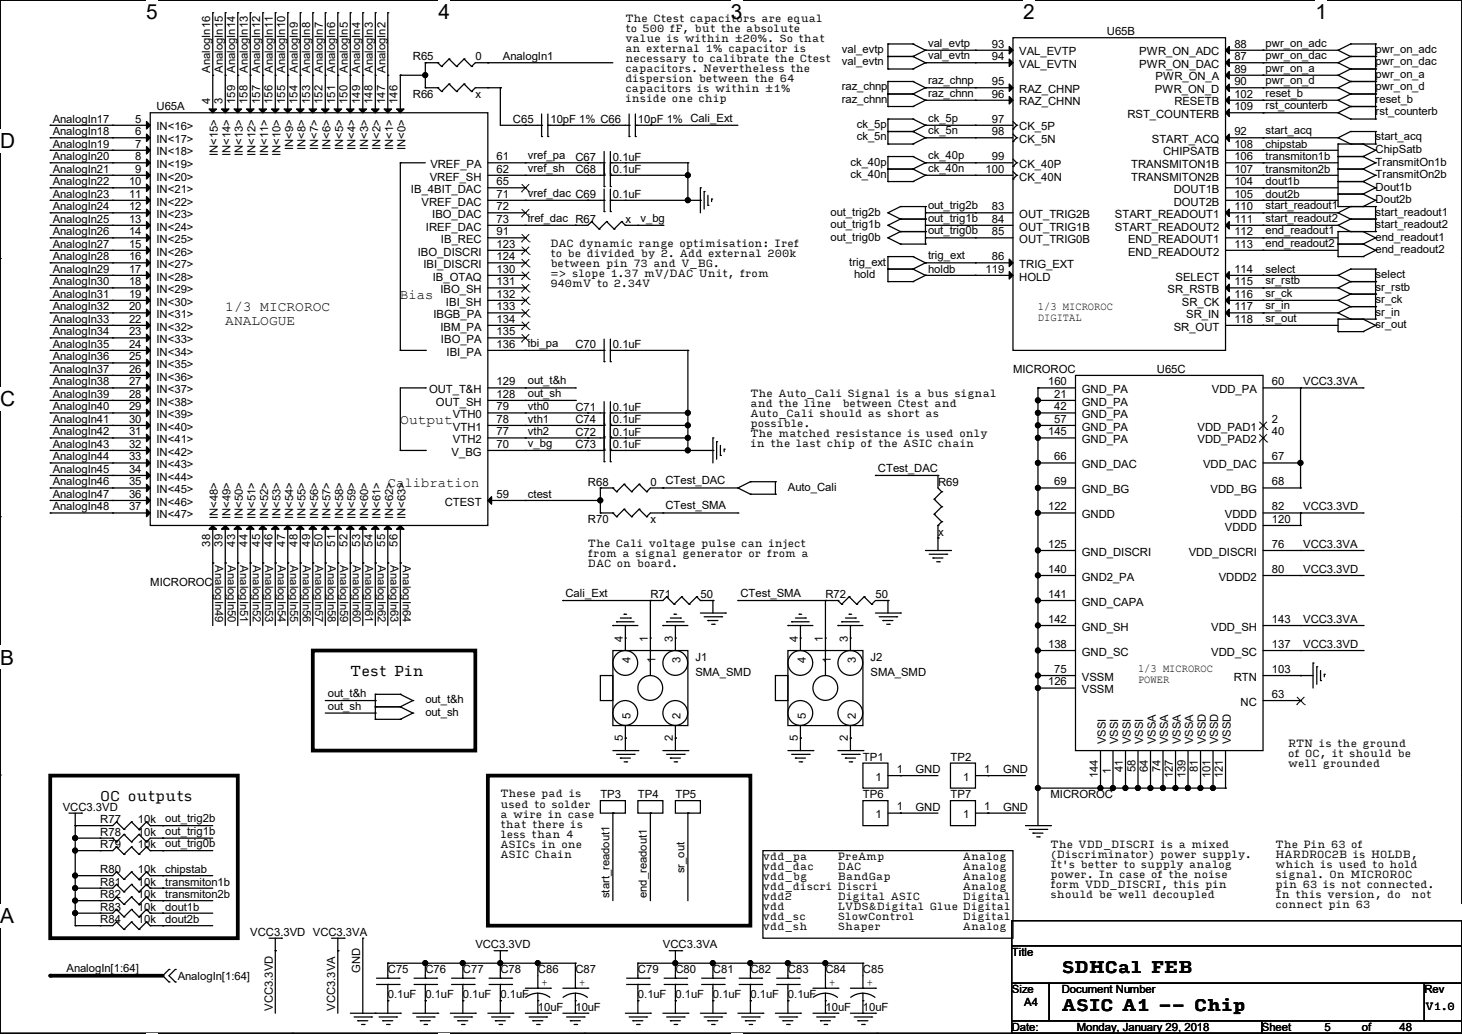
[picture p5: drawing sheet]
<svg xmlns="http://www.w3.org/2000/svg" width="297mm" height="210mm" viewBox="0 0 297 210" stroke-linecap="round" stroke-linejoin="round" font-family="sans-serif">
<defs><g id="words">
<g font-size="4.2">
<text x="29.7" y="3.9">5</text>
<text x="89.1" y="3.9">4</text>
<text x="148.5" y="3.9">3</text>
<text x="207.9" y="3.9">2</text>
<text x="267.3" y="3.9">1</text>
<text x="0" y="30.1">D</text>
<text x="0" y="82.5">C</text>
<text x="0" y="135">B</text>
<text x="0" y="187.4">A</text>
<text x="297" y="187.4">A</text>
</g>
<g font-size="3.3">
<text x="215.7" y="197.7">SDHCal FEB</text>
<text x="215.7" y="205.3">ASIC A1 -- Chip</text>
</g>
<g font-size="2.8">
<text x="45.8" y="63.2">1/3 MICROROC</text>
<text x="81.3" y="60.7">Bias</text>
<text x="45.8" y="66">ANALOGUE</text>
<text x="81.3" y="86.1">Output</text>
<text x="78.8" y="98.8">Calibration</text>
<text x="71.2" y="137.2">Test Pin</text>
<text x="20.4" y="162.6">OC outputs</text>
</g>
<g font-size="2.3">
<text x="171" y="10.8">val_evtp</text>
<text x="188.5" y="9.5">val_evtp</text>
<text x="201.5" y="9.7">93</text>
<text x="207.1" y="11.3">VAL_EVTP</text>
<text x="224.8" y="7.2">U65B</text>
<text x="231.5" y="11.3">PWR_ON_ADC</text>
<text x="250.8" y="9.7">88</text>
<text x="257.1" y="9.5">pwr_on_adc</text>
<text x="279.5" y="10.8">pwr_on_adc</text>
<text x="42.7" y="14.8" transform="rotate(-90 42.7 14.8)">AnalogIn16</text>
<text x="45.3" y="14.8" transform="rotate(-90 45.3 14.8)">AnalogIn15</text>
<text x="47.8" y="14.8" transform="rotate(-90 47.8 14.8)">AnalogIn14</text>
<text x="50.3" y="14.8" transform="rotate(-90 50.3 14.8)">AnalogIn13</text>
<text x="52.9" y="14.8" transform="rotate(-90 52.9 14.8)">AnalogIn12</text>
<text x="55.4" y="14.8" transform="rotate(-90 55.4 14.8)">AnalogIn11</text>
<text x="58" y="14.8" transform="rotate(-90 58 14.8)">AnalogIn10</text>
<text x="60.5" y="14.8" transform="rotate(-90 60.5 14.8)">AnalogIn9</text>
<text x="63" y="14.8" transform="rotate(-90 63 14.8)">AnalogIn8</text>
<text x="65.6" y="14.8" transform="rotate(-90 65.6 14.8)">AnalogIn7</text>
<text x="68.1" y="14.8" transform="rotate(-90 68.1 14.8)">AnalogIn6</text>
<text x="70.7" y="14.8" transform="rotate(-90 70.7 14.8)">AnalogIn5</text>
<text x="73.2" y="14.8" transform="rotate(-90 73.2 14.8)">AnalogIn4</text>
<text x="75.7" y="14.8" transform="rotate(-90 75.7 14.8)">AnalogIn3</text>
<text x="78.3" y="14.8" transform="rotate(-90 78.3 14.8)">AnalogIn2</text>
<text x="83.9" y="12.3">R65</text>
<text x="96.6" y="12.3">0</text>
<text x="102.2" y="12.2">AnalogIn1</text>
<text x="171" y="13.3">val_evtn</text>
<text x="188.5" y="12">val_evtn</text>
<text x="188.5" y="17.1">raz_chnp</text>
<text x="201.5" y="12.2">94</text>
<text x="201.5" y="17.3">95</text>
<text x="207.1" y="13.8">VAL_EVTN</text>
<text x="231.5" y="13.8">PWR_ON_DAC</text>
<text x="234.8" y="16.3">PWR_ON_A</text>
<text x="250.8" y="12.2">87</text>
<text x="250.8" y="14.7">89</text>
<text x="250.8" y="17.3">90</text>
<text x="257.1" y="12">pwr_on_dac</text>
<text x="257.1" y="14.6">pwr_on_a</text>
<text x="257.1" y="17.1">pwr_on_d</text>
<text x="279.5" y="13.3">pwr_on_dac</text>
<text x="279.5" y="15.8">pwr_on_a</text>
<text x="31.8" y="22.4">U65A</text>
<text x="42.7" y="21.1" transform="rotate(-90 42.7 21.1)">4</text>
<text x="45.2" y="21.1" transform="rotate(-90 45.2 21.1)">3</text>
<text x="47.8" y="21.1" transform="rotate(-90 47.8 21.1)">159</text>
<text x="50.3" y="21.1" transform="rotate(-90 50.3 21.1)">158</text>
<text x="52.8" y="21.1" transform="rotate(-90 52.8 21.1)">157</text>
<text x="55.4" y="21.1" transform="rotate(-90 55.4 21.1)">156</text>
<text x="57.9" y="21.1" transform="rotate(-90 57.9 21.1)">155</text>
<text x="60.5" y="21.1" transform="rotate(-90 60.5 21.1)">154</text>
<text x="63" y="21.1" transform="rotate(-90 63 21.1)">153</text>
<text x="65.5" y="21.1" transform="rotate(-90 65.5 21.1)">152</text>
<text x="68.1" y="21.1" transform="rotate(-90 68.1 21.1)">151</text>
<text x="70.6" y="21.1" transform="rotate(-90 70.6 21.1)">150</text>
<text x="73.2" y="21.1" transform="rotate(-90 73.2 21.1)">149</text>
<text x="75.7" y="21.1" transform="rotate(-90 75.7 21.1)">148</text>
<text x="78.2" y="21.1" transform="rotate(-90 78.2 21.1)">147</text>
<text x="80.8" y="21.1" transform="rotate(-90 80.8 21.1)">146</text>
<text x="83.9" y="19.9">R66</text>
<text x="96.6" y="19.9">x</text>
<text x="171" y="20.9">raz_chnn</text>
<text x="171" y="18.4">raz_chnp</text>
<text x="188.5" y="19.6">raz_chnn</text>
<text x="201.5" y="19.8">96</text>
<text x="207.1" y="18.9">RAZ_CHNP</text>
<text x="207.1" y="21.4">RAZ_CHNN</text>
<text x="229" y="24">RST_COUNTERB</text>
<text x="234.6" y="18.9">PWR_ON_D</text>
<text x="238.6" y="21.4">RESETB</text>
<text x="250.8" y="19.8">102</text>
<text x="250.8" y="22.4">109</text>
<text x="257.1" y="19.6">reset_b</text>
<text x="257.1" y="22.2">rst_counterb</text>
<text x="279.5" y="18.4">pwr_on_d</text>
<text x="279.5" y="23.5">rst_counterb</text>
<text x="279.5" y="20.9">reset_b</text>
<text x="10.7" y="24.9">AnalogIn17</text>
<text x="10.7" y="27.5">AnalogIn18</text>
<text x="27.5" y="24.9">5</text>
<text x="27.5" y="27.4">6</text>
<text x="27.5" y="30">7</text>
<text x="31.8" y="26.5">IN&lt;16&gt;</text>
<text x="31.8" y="29">IN&lt;17&gt;</text>
<text x="104.2" y="25">C65</text>
<text x="111.8" y="25">10pF 1% C66</text>
<text x="129.6" y="25">10pF 1% Cali_Ext</text>
<text x="174" y="28.5">ck_5n</text>
<text x="174" y="26">ck_5p</text>
<text x="188.5" y="24.7">ck_5p</text>
<text x="188.5" y="27.3">ck_5n</text>
<text x="201.5" y="24.9">97</text>
<text x="201.5" y="27.4">98</text>
<text x="207.1" y="26.5">CK_5P</text>
<text x="207.1" y="29">CK_5N</text>
<text x="234" y="29">START_ACQ</text>
<text x="250.8" y="30">108</text>
<text x="250.8" y="27.4">92</text>
<text x="257.1" y="27.3">start_acq</text>
<text x="279.5" y="28.5">start_acq</text>
<text x="10.7" y="30">AnalogIn19</text>
<text x="10.7" y="32.6">AnalogIn20</text>
<text x="10.7" y="35.1">AnalogIn21</text>
<text x="27.5" y="32.5">8</text>
<text x="27.5" y="35.1">9</text>
<text x="31.8" y="31.6">IN&lt;18&gt;</text>
<text x="31.8" y="34.1">IN&lt;19&gt;</text>
<text x="44.3" y="31.7" transform="rotate(-90 44.3 31.7)">IN&lt;15&gt;</text>
<text x="46.8" y="31.7" transform="rotate(-90 46.8 31.7)">IN&lt;14&gt;</text>
<text x="49.4" y="31.7" transform="rotate(-90 49.4 31.7)">IN&lt;13&gt;</text>
<text x="51.9" y="31.7" transform="rotate(-90 51.9 31.7)">IN&lt;12&gt;</text>
<text x="54.4" y="31.7" transform="rotate(-90 54.4 31.7)">IN&lt;11&gt;</text>
<text x="57" y="31.7" transform="rotate(-90 57 31.7)">IN&lt;10&gt;</text>
<text x="59.5" y="30.4" transform="rotate(-90 59.5 30.4)">IN&lt;9&gt;</text>
<text x="62.1" y="30.4" transform="rotate(-90 62.1 30.4)">IN&lt;8&gt;</text>
<text x="64.6" y="30.4" transform="rotate(-90 64.6 30.4)">IN&lt;7&gt;</text>
<text x="67.1" y="30.4" transform="rotate(-90 67.1 30.4)">IN&lt;6&gt;</text>
<text x="69.7" y="30.4" transform="rotate(-90 69.7 30.4)">IN&lt;5&gt;</text>
<text x="72.2" y="30.4" transform="rotate(-90 72.2 30.4)">IN&lt;4&gt;</text>
<text x="74.8" y="30.4" transform="rotate(-90 74.8 30.4)">IN&lt;3&gt;</text>
<text x="77.3" y="30.4" transform="rotate(-90 77.3 30.4)">IN&lt;2&gt;</text>
<text x="79.8" y="30.4" transform="rotate(-90 79.8 30.4)">IN&lt;1&gt;</text>
<text x="82.4" y="30.4" transform="rotate(-90 82.4 30.4)">IN&lt;0&gt;</text>
<text x="87.4" y="34.1">VREF_PA</text>
<text x="100.9" y="32.5">61</text>
<text x="100.9" y="35.1">62</text>
<text x="107.2" y="32.3">vref_pa</text>
<text x="107.2" y="34.9">vref_sh</text>
<text x="116.9" y="35.1">C68</text>
<text x="116.9" y="32.6">C67</text>
<text x="124.5" y="35.1">0.1uF</text>
<text x="124.5" y="32.6">0.1uF</text>
<text x="172.8" y="33.6">ck_40p</text>
<text x="188.5" y="32.3">ck_40p</text>
<text x="188.5" y="34.9">ck_40n</text>
<text x="200.2" y="35.1">100</text>
<text x="201.5" y="32.5">99</text>
<text x="207.1" y="34.1">CK_40P</text>
<text x="229.8" y="34.1">TRANSMITON1B</text>
<text x="236.3" y="31.6">CHIPSATB</text>
<text x="250.8" y="32.5">106</text>
<text x="250.8" y="35.1">107</text>
<text x="257.1" y="30">chipstab</text>
<text x="257.1" y="32.6">transmiton1b</text>
<text x="257.1" y="35.1">transmiton2b</text>
<text x="279.5" y="31.1">ChipSatb</text>
<text x="279.5" y="33.6">TransmitOn1b</text>
<text x="10.7" y="37.6">AnalogIn22</text>
<text x="10.7" y="40.2">AnalogIn23</text>
<text x="26.2" y="37.6">10</text>
<text x="26.2" y="40.1">11</text>
<text x="31.8" y="36.7">IN&lt;20&gt;</text>
<text x="31.8" y="39.2">IN&lt;21&gt;</text>
<text x="31.8" y="41.7">IN&lt;22&gt;</text>
<text x="83.5" y="39.2">IB_4BIT_DAC</text>
<text x="85.6" y="41.7">VREF_DAC</text>
<text x="87.3" y="36.7">VREF_SH</text>
<text x="100.9" y="37.6">65</text>
<text x="100.9" y="40.1">71</text>
<text x="107.2" y="40">vref_dac C69</text>
<text x="124.5" y="40.2">0.1uF</text>
<text x="172.8" y="36.2">ck_40n</text>
<text x="207.1" y="36.7">CK_40N</text>
<text x="229.8" y="36.7">TRANSMITON2B</text>
<text x="238.4" y="39.2">DOUT1B</text>
<text x="238.4" y="41.7">DOUT2B</text>
<text x="250.8" y="37.6">104</text>
<text x="250.8" y="40.1">105</text>
<text x="257.1" y="37.6">dout1b</text>
<text x="257.1" y="40.2">dout2b</text>
<text x="279.5" y="36.2">TransmitOn2b</text>
<text x="279.5" y="38.7">Dout1b</text>
<text x="279.5" y="41.2">Dout2b</text>
<text x="10.7" y="42.7">AnalogIn24</text>
<text x="10.7" y="45.3">AnalogIn25</text>
<text x="10.7" y="47.8">AnalogIn26</text>
<text x="26.2" y="42.7">12</text>
<text x="26.2" y="45.2">13</text>
<text x="26.2" y="47.8">14</text>
<text x="31.8" y="44.3">IN&lt;23&gt;</text>
<text x="31.8" y="46.8">IN&lt;24&gt;</text>
<text x="86.5" y="46.8">IREF_DAC</text>
<text x="87.8" y="44.3">IBO_DAC</text>
<text x="100.9" y="42.7">72</text>
<text x="100.9" y="45.2">73</text>
<text x="100.9" y="47.8">91</text>
<text x="107.2" y="45">iref_dac R67</text>
<text x="127" y="45.3">x</text>
<text x="130.1" y="45">v_bg</text>
<text x="168.7" y="43.8">out_trig2b</text>
<text x="168.7" y="46.3">out_trig1b</text>
<text x="188.5" y="42.5">out_trig2b</text>
<text x="188.5" y="45">out_trig1b</text>
<text x="188.5" y="47.6">out_trig0b</text>
<text x="201.5" y="42.7">83</text>
<text x="201.5" y="45.2">84</text>
<text x="201.5" y="47.8">85</text>
<text x="207.1" y="44.3">OUT_TRIG2B</text>
<text x="207.1" y="46.8">OUT_TRIG1B</text>
<text x="226.5" y="44.3">START_READOUT1</text>
<text x="226.5" y="46.8">START_READOUT2</text>
<text x="250.8" y="42.7">110</text>
<text x="250.8" y="45.2">111</text>
<text x="250.8" y="47.8">112</text>
<text x="257.1" y="42.5">start_readout1</text>
<text x="257.1" y="45">start_readout2</text>
<text x="257.1" y="47.6">end_readout1</text>
<text x="279.5" y="46.3">start_readout2</text>
<text x="279.5" y="43.8">start_readout1</text>
<text x="10.7" y="50.3">AnalogIn27</text>
<text x="10.7" y="52.9">AnalogIn28</text>
<text x="26.2" y="50.3">15</text>
<text x="26.2" y="52.8">16</text>
<text x="31.8" y="49.4">IN&lt;25&gt;</text>
<text x="31.8" y="51.9">IN&lt;26&gt;</text>
<text x="84.9" y="51.9">IBO_DISCRI</text>
<text x="89.6" y="49.4">IB_REC</text>
<text x="100.9" y="50.3">123</text>
<text x="100.9" y="52.8">124</text>
<text x="168.7" y="48.9">out_trig0b</text>
<text x="172.5" y="53.9">trig_ext</text>
<text x="188.5" y="52.7">trig_ext</text>
<text x="201.5" y="52.8">86</text>
<text x="207.1" y="49.4">OUT_TRIG0B</text>
<text x="229.2" y="49.4">END_READOUT1</text>
<text x="229.2" y="51.9">END_READOUT2</text>
<text x="250.8" y="50.3">113</text>
<text x="257.1" y="50.1">end_readout2</text>
<text x="279.5" y="48.9">end_readout1</text>
<text x="279.5" y="51.4">end_readout2</text>
<text x="10.7" y="55.4">AnalogIn29</text>
<text x="10.7" y="58">AnalogIn30</text>
<text x="26.2" y="55.4">17</text>
<text x="26.2" y="57.9">18</text>
<text x="31.8" y="54.4">IN&lt;27&gt;</text>
<text x="31.8" y="57">IN&lt;28&gt;</text>
<text x="31.8" y="59.5">IN&lt;29&gt;</text>
<text x="86" y="54.4">IBI_DISCRI</text>
<text x="87.9" y="57">IB_OTAQ</text>
<text x="89.5" y="59.5">IBO_SH</text>
<text x="100.9" y="55.4">130</text>
<text x="100.9" y="57.9">131</text>
<text x="173.5" y="56.5">hold</text>
<text x="188.5" y="55.4">holdb</text>
<text x="200.2" y="55.4">119</text>
<text x="207.1" y="54.4">TRIG_EXT</text>
<text x="207.1" y="57">HOLD</text>
<text x="237.2" y="59.5">SR_RSTB</text>
<text x="238.8" y="57">SELECT</text>
<text x="250.8" y="55.4">114</text>
<text x="250.8" y="57.9">115</text>
<text x="257.1" y="55.4">select</text>
<text x="257.1" y="57.7">sr_rstb</text>
<text x="279.5" y="59">sr_rstb</text>
<text x="279.5" y="56.5">select</text>
<text x="10.7" y="60.5">AnalogIn31</text>
<text x="10.7" y="63">AnalogIn32</text>
<text x="10.7" y="65.6">AnalogIn33</text>
<text x="26.2" y="60.5">19</text>
<text x="26.2" y="63">20</text>
<text x="26.2" y="65.5">22</text>
<text x="31.8" y="62.1">IN&lt;30&gt;</text>
<text x="31.8" y="64.6">IN&lt;31&gt;</text>
<text x="88.1" y="64.6">IBGB_PA</text>
<text x="90.6" y="62.1">IBI_SH</text>
<text x="100.9" y="60.5">132</text>
<text x="100.9" y="63">133</text>
<text x="100.9" y="65.5">134</text>
<text x="210.9" y="62.9">1/3 MICROROC</text>
<text x="210.9" y="65.2">DIGITAL</text>
<text x="240.1" y="62.1">SR_CK</text>
<text x="241" y="64.6">SR_IN</text>
<text x="250.8" y="60.5">116</text>
<text x="250.8" y="63">117</text>
<text x="250.8" y="65.5">118</text>
<text x="257.1" y="60.3">sr_ck</text>
<text x="257.1" y="62.8">sr_in</text>
<text x="257.1" y="65.4">sr_out</text>
<text x="279.5" y="61.6">sr_ck</text>
<text x="279.5" y="64.1">sr_in</text>
<text x="10.7" y="68.1">AnalogIn34</text>
<text x="10.7" y="70.7">AnalogIn35</text>
<text x="26.2" y="68.1">23</text>
<text x="26.2" y="70.6">24</text>
<text x="31.8" y="67.1">IN&lt;32&gt;</text>
<text x="31.8" y="69.7">IN&lt;33&gt;</text>
<text x="89.5" y="67.1">IBM_PA</text>
<text x="89.6" y="69.7">IBO_PA</text>
<text x="100.9" y="68.1">135</text>
<text x="100.9" y="70.6">136</text>
<text x="107.2" y="70.4">ibi_pa</text>
<text x="116.9" y="70.7">C70</text>
<text x="124.5" y="70.7">0.1uF</text>
<text x="238.4" y="67.1">SR_OUT</text>
<text x="279.5" y="66.6">sr_out</text>
<text x="10.7" y="73.2">AnalogIn36</text>
<text x="10.7" y="75.7">AnalogIn37</text>
<text x="26.2" y="73.2">25</text>
<text x="26.2" y="75.7">26</text>
<text x="31.8" y="72.2">IN&lt;34&gt;</text>
<text x="31.8" y="74.8">IN&lt;35&gt;</text>
<text x="31.8" y="77.3">IN&lt;36&gt;</text>
<text x="90.7" y="72.2">IBI_PA</text>
<text x="205.8" y="75.8">MICROROC</text>
<text x="235" y="75.8">U65C</text>
<text x="10.7" y="78.3">AnalogIn38</text>
<text x="10.7" y="80.8">AnalogIn39</text>
<text x="10.7" y="83.4">AnalogIn40</text>
<text x="26.2" y="78.2">27</text>
<text x="26.2" y="80.8">28</text>
<text x="26.2" y="83.3">29</text>
<text x="31.8" y="79.8">IN&lt;37&gt;</text>
<text x="31.8" y="82.4">IN&lt;38&gt;</text>
<text x="87.2" y="79.8">OUT_T&amp;H</text>
<text x="88.6" y="82.4">OUT_SH</text>
<text x="100.9" y="83.3">79</text>
<text x="100.9" y="80.8">128</text>
<text x="100.9" y="78.2">129</text>
<text x="107.2" y="78.1">out_t&amp;h</text>
<text x="107.2" y="80.6">out_sh</text>
<text x="107.2" y="83.4">vth0</text>
<text x="116.9" y="83.4">C71</text>
<text x="124.5" y="83.4">0.1uF</text>
<text x="212.9" y="78.2">160</text>
<text x="214.2" y="80.8">21</text>
<text x="214.2" y="83.3">42</text>
<text x="219.8" y="82.4">GND_PA</text>
<text x="219.8" y="79.8">GND_PA</text>
<text x="246.2" y="79.8">VDD_PA</text>
<text x="258.4" y="78.2">60</text>
<text x="264.7" y="78.3">VCC3.3VA</text>
<text x="10.7" y="85.9">AnalogIn41</text>
<text x="10.7" y="88.4">AnalogIn42</text>
<text x="26.2" y="85.9">30</text>
<text x="26.2" y="88.4">31</text>
<text x="31.8" y="84.9">IN&lt;39&gt;</text>
<text x="31.8" y="87.5">IN&lt;40&gt;</text>
<text x="92" y="87.5">VTH1</text>
<text x="92" y="84.9">VTH0</text>
<text x="100.9" y="88.4">77</text>
<text x="100.9" y="85.9">78</text>
<text x="107.2" y="85.9">vth1</text>
<text x="107.2" y="88.4">vth2</text>
<text x="116.9" y="88.5">C72</text>
<text x="116.9" y="85.9">C74</text>
<text x="124.5" y="88.5">0.1uF</text>
<text x="124.5" y="85.9">0.1uF</text>
<text x="212.9" y="88.4">145</text>
<text x="214.2" y="85.9">57</text>
<text x="219.8" y="84.9">GND_PA</text>
<text x="219.8" y="87.5">GND_PA</text>
<text x="243.3" y="87.5">VDD_PAD1</text>
<text x="258.4" y="85.9">2</text>
<text x="258.4" y="88.4">40</text>
<text x="10.7" y="91">AnalogIn43</text>
<text x="10.7" y="93.5">AnalogIn44</text>
<text x="26.2" y="90.9">32</text>
<text x="26.2" y="93.5">33</text>
<text x="31.8" y="90">IN&lt;41&gt;</text>
<text x="31.8" y="92.5">IN&lt;42&gt;</text>
<text x="31.8" y="95.1">IN&lt;43&gt;</text>
<text x="91.7" y="92.5">V_BG</text>
<text x="92" y="90">VTH2</text>
<text x="100.9" y="90.9">70</text>
<text x="107.2" y="90.8">v_bg</text>
<text x="116.9" y="91">C73</text>
<text x="124.5" y="91">0.1uF</text>
<text x="178.4" y="95.8">CTest_DAC</text>
<text x="214.2" y="93.5">66</text>
<text x="219.8" y="95.1">GND_DAC</text>
<text x="219.8" y="90">GND_PA</text>
<text x="243.3" y="90">VDD_PAD2</text>
<text x="244.4" y="95.1">VDD_DAC</text>
<text x="258.4" y="93.5">67</text>
<text x="10.7" y="96.1">AnalogIn45</text>
<text x="10.7" y="98.6">AnalogIn46</text>
<text x="10.7" y="101.1">AnalogIn47</text>
<text x="26.2" y="96">34</text>
<text x="26.2" y="98.6">35</text>
<text x="26.2" y="101.1">36</text>
<text x="31.8" y="97.6">IN&lt;44&gt;</text>
<text x="31.8" y="100.2">IN&lt;45&gt;</text>
<text x="100.9" y="101.1">59</text>
<text x="107.2" y="101.1">ctest</text>
<text x="119.4" y="98.6">R68</text>
<text x="132.1" y="98.6">0</text>
<text x="135.2" y="98.4">CTest_DAC</text>
<text x="160.1" y="99.7">Auto_Cali</text>
<text x="190.6" y="98.6">R69</text>
<text x="214.2" y="98.6">69</text>
<text x="219.8" y="100.2">GND_BG</text>
<text x="245.9" y="100.2">VDD_BG</text>
<text x="258.4" y="98.6">68</text>
<text x="10.7" y="103.7">AnalogIn48</text>
<text x="26.2" y="103.6">37</text>
<text x="31.8" y="102.7">IN&lt;46&gt;</text>
<text x="31.8" y="105.2">IN&lt;47&gt;</text>
<text x="44.3" y="105.5" transform="rotate(-90 44.3 105.5)">IN&lt;48&gt;</text>
<text x="46.8" y="105.5" transform="rotate(-90 46.8 105.5)">IN&lt;49&gt;</text>
<text x="49.4" y="105.5" transform="rotate(-90 49.4 105.5)">IN&lt;50&gt;</text>
<text x="51.9" y="105.5" transform="rotate(-90 51.9 105.5)">IN&lt;51&gt;</text>
<text x="54.4" y="105.5" transform="rotate(-90 54.4 105.5)">IN&lt;52&gt;</text>
<text x="57" y="105.5" transform="rotate(-90 57 105.5)">IN&lt;53&gt;</text>
<text x="59.5" y="105.5" transform="rotate(-90 59.5 105.5)">IN&lt;54&gt;</text>
<text x="62.1" y="105.5" transform="rotate(-90 62.1 105.5)">IN&lt;55&gt;</text>
<text x="64.6" y="105.5" transform="rotate(-90 64.6 105.5)">IN&lt;56&gt;</text>
<text x="67.1" y="105.5" transform="rotate(-90 67.1 105.5)">IN&lt;57&gt;</text>
<text x="69.7" y="105.5" transform="rotate(-90 69.7 105.5)">IN&lt;58&gt;</text>
<text x="72.2" y="105.5" transform="rotate(-90 72.2 105.5)">IN&lt;59&gt;</text>
<text x="74.8" y="105.5" transform="rotate(-90 74.8 105.5)">IN&lt;60&gt;</text>
<text x="77.3" y="105.5" transform="rotate(-90 77.3 105.5)">IN&lt;61&gt;</text>
<text x="79.8" y="105.5" transform="rotate(-90 79.8 105.5)">IN&lt;62&gt;</text>
<text x="82.4" y="105.5" transform="rotate(-90 82.4 105.5)">IN&lt;63&gt;</text>
<text x="90.3" y="102.7">CTEST</text>
<text x="119.4" y="106.3">R70</text>
<text x="132.1" y="106.3">x</text>
<text x="135.2" y="103.5">CTest_SMA</text>
<text x="212.9" y="103.6">122</text>
<text x="219.8" y="105.2">GNDD</text>
<text x="248.9" y="105.2">VDDD</text>
<text x="248.9" y="107.8">VDDD</text>
<text x="258.4" y="103.6">82</text>
<text x="258.4" y="106.2">120</text>
<text x="264.7" y="103.7">VCC3.3VD</text>
<text x="42.7" y="111" transform="rotate(-90 42.7 111)">38</text>
<text x="45.2" y="111" transform="rotate(-90 45.2 111)">39</text>
<text x="47.8" y="111" transform="rotate(-90 47.8 111)">43</text>
<text x="50.3" y="111" transform="rotate(-90 50.3 111)">44</text>
<text x="52.8" y="111" transform="rotate(-90 52.8 111)">45</text>
<text x="55.4" y="111" transform="rotate(-90 55.4 111)">46</text>
<text x="57.9" y="111" transform="rotate(-90 57.9 111)">47</text>
<text x="60.5" y="111" transform="rotate(-90 60.5 111)">48</text>
<text x="63" y="111" transform="rotate(-90 63 111)">49</text>
<text x="65.5" y="111" transform="rotate(-90 65.5 111)">50</text>
<text x="68.1" y="111" transform="rotate(-90 68.1 111)">51</text>
<text x="70.6" y="111" transform="rotate(-90 70.6 111)">52</text>
<text x="73.2" y="111" transform="rotate(-90 73.2 111)">53</text>
<text x="75.7" y="111" transform="rotate(-90 75.7 111)">54</text>
<text x="78.2" y="111" transform="rotate(-90 78.2 111)">55</text>
<text x="80.8" y="111" transform="rotate(-90 80.8 111)">56</text>
<text x="190.6" y="108.8">x</text>
<text x="212.9" y="111.3">125</text>
<text x="219.8" y="112.9">GND_DISCRI</text>
<text x="241.5" y="112.9">VDD_DISCRI</text>
<text x="258.4" y="111.3">76</text>
<text x="264.7" y="111.3">VCC3.3VA</text>
<text x="30.5" y="119">MICROROC</text>
<text x="43.7" y="114.8" transform="rotate(90 43.7 114.8)">AnalogIn49</text>
<text x="46.3" y="114.8" transform="rotate(90 46.3 114.8)">AnalogIn50</text>
<text x="48.8" y="114.8" transform="rotate(90 48.8 114.8)">AnalogIn51</text>
<text x="51.4" y="114.8" transform="rotate(90 51.4 114.8)">AnalogIn52</text>
<text x="53.9" y="114.8" transform="rotate(90 53.9 114.8)">AnalogIn53</text>
<text x="56.4" y="114.8" transform="rotate(90 56.4 114.8)">AnalogIn54</text>
<text x="59" y="114.8" transform="rotate(90 59 114.8)">AnalogIn55</text>
<text x="61.5" y="114.8" transform="rotate(90 61.5 114.8)">AnalogIn56</text>
<text x="64.1" y="114.8" transform="rotate(90 64.1 114.8)">AnalogIn57</text>
<text x="66.6" y="114.8" transform="rotate(90 66.6 114.8)">AnalogIn58</text>
<text x="69.1" y="114.8" transform="rotate(90 69.1 114.8)">AnalogIn59</text>
<text x="71.7" y="114.8" transform="rotate(90 71.7 114.8)">AnalogIn60</text>
<text x="74.2" y="114.8" transform="rotate(90 74.2 114.8)">AnalogIn61</text>
<text x="76.8" y="114.8" transform="rotate(90 76.8 114.8)">AnalogIn62</text>
<text x="79.3" y="114.8" transform="rotate(90 79.3 114.8)">AnalogIn63</text>
<text x="81.8" y="114.8" transform="rotate(90 81.8 114.8)">AnalogIn64</text>
<text x="212.9" y="116.3">140</text>
<text x="219.8" y="117.9">GND2_PA</text>
<text x="247.6" y="117.9">VDDD2</text>
<text x="258.4" y="116.3">80</text>
<text x="264.7" y="116.4">VCC3.3VD</text>
<text x="114.9" y="121.2">Cali_Ext</text>
<text x="132.1" y="121.5">R71</text>
<text x="142.3" y="121.5">50</text>
<text x="150.4" y="121.2">CTest_SMA</text>
<text x="167.7" y="121.5">R72</text>
<text x="177.9" y="121.5">50</text>
<text x="212.9" y="121.4">141</text>
<text x="219.8" y="123">GND_CAPA</text>
<text x="126.5" y="130.3" transform="rotate(-90 126.5 130.3)">4</text>
<text x="131.6" y="130.3" transform="rotate(-90 131.6 130.3)">1</text>
<text x="136.7" y="130.3" transform="rotate(-90 136.7 130.3)">3</text>
<text x="162.1" y="130.3" transform="rotate(-90 162.1 130.3)">4</text>
<text x="167.1" y="130.3" transform="rotate(-90 167.1 130.3)">1</text>
<text x="172.2" y="130.3" transform="rotate(-90 172.2 130.3)">3</text>
<text x="212.9" y="131.6">138</text>
<text x="212.9" y="126.5">142</text>
<text x="219.8" y="128.1">GND_SH</text>
<text x="246.1" y="128.1">VDD_SH</text>
<text x="258.4" y="131.6">137</text>
<text x="258.4" y="126.5">143</text>
<text x="264.7" y="131.6">VCC3.3VD</text>
<text x="264.7" y="126.5">VCC3.3VA</text>
<text x="128.1" y="134.7" transform="rotate(-90 128.1 134.7)">4</text>
<text x="133.2" y="134.7" transform="rotate(-90 133.2 134.7)">1</text>
<text x="138.3" y="134.7" transform="rotate(-90 138.3 134.7)">3</text>
<text x="141.3" y="134.2">J1</text>
<text x="141.3" y="137.2">SMA_SMD</text>
<text x="163.7" y="134.7" transform="rotate(-90 163.7 134.7)">4</text>
<text x="168.8" y="134.7" transform="rotate(-90 168.8 134.7)">1</text>
<text x="173.8" y="134.7" transform="rotate(-90 173.8 134.7)">3</text>
<text x="176.8" y="134.2">J2</text>
<text x="176.8" y="137.2">SMA_SMD</text>
<text x="214.2" y="136.7">75</text>
<text x="219.8" y="133.2">GND_SC</text>
<text x="231.2" y="136.5">1/3 MICROROC</text>
<text x="246.1" y="133.2">VDD_SC</text>
<text x="258.4" y="136.7">103</text>
<text x="66.6" y="141.6">out_t&amp;h</text>
<text x="86.4" y="142.8">out_t&amp;h</text>
<text x="212.9" y="139.2">126</text>
<text x="219.8" y="138.3">VSSM</text>
<text x="219.8" y="140.8">VSSM</text>
<text x="231.2" y="138.8">POWER</text>
<text x="250.6" y="138.3">RTN</text>
<text x="252" y="143.3">NC</text>
<text x="258.4" y="141.7">63</text>
<text x="66.6" y="144.1">out_sh</text>
<text x="86.4" y="145.4">out_sh</text>
<text x="128.1" y="146.1" transform="rotate(-90 128.1 146.1)">5</text>
<text x="138.3" y="146.1" transform="rotate(-90 138.3 146.1)">2</text>
<text x="163.7" y="146.1" transform="rotate(-90 163.7 146.1)">5</text>
<text x="173.8" y="146.1" transform="rotate(-90 173.8 146.1)">2</text>
<text x="126.5" y="150.4" transform="rotate(-90 126.5 150.4)">5</text>
<text x="136.7" y="150.4" transform="rotate(-90 136.7 150.4)">2</text>
<text x="162.1" y="150.4" transform="rotate(-90 162.1 150.4)">5</text>
<text x="172.2" y="150.4" transform="rotate(-90 172.2 150.4)">2</text>
<text x="175.3" y="154.5">TP1</text>
<text x="193.1" y="154.5">TP2</text>
<text x="224.6" y="151.2" transform="rotate(-90 224.6 151.2)">VSSI</text>
<text x="227.2" y="151.2" transform="rotate(-90 227.2 151.2)">VSSI</text>
<text x="229.7" y="151.2" transform="rotate(-90 229.7 151.2)">VSSI</text>
<text x="232.3" y="151.2" transform="rotate(-90 232.3 151.2)">VSSI</text>
<text x="234.8" y="151.2" transform="rotate(-90 234.8 151.2)">VSSA</text>
<text x="237.3" y="151.2" transform="rotate(-90 237.3 151.2)">VSSA</text>
<text x="239.9" y="151.2" transform="rotate(-90 239.9 151.2)">VSSA</text>
<text x="242.4" y="151.2" transform="rotate(-90 242.4 151.2)">VSSA</text>
<text x="245" y="151.2" transform="rotate(-90 245 151.2)">VSSD</text>
<text x="247.5" y="151.2" transform="rotate(-90 247.5 151.2)">VSSD</text>
<text x="250" y="151.2" transform="rotate(-90 250 151.2)">VSSD</text>
<text x="177.9" y="158.6">1</text>
<text x="182.2" y="157">1</text>
<text x="186" y="157">GND</text>
<text x="195.6" y="158.6">1</text>
<text x="200" y="157">1</text>
<text x="203.8" y="157">GND</text>
<text x="223" y="158" transform="rotate(-90 223 158)">144</text>
<text x="225.7" y="157.3" transform="rotate(-90 225.7 157.3)">1</text>
<text x="228.1" y="156.8" transform="rotate(-90 228.1 156.8)">41</text>
<text x="230.6" y="156.8" transform="rotate(-90 230.6 156.8)">58</text>
<text x="233.2" y="156.8" transform="rotate(-90 233.2 156.8)">64</text>
<text x="235.7" y="156.8" transform="rotate(-90 235.7 156.8)">74</text>
<text x="238.3" y="158" transform="rotate(-90 238.3 158)">127</text>
<text x="240.8" y="158" transform="rotate(-90 240.8 158)">139</text>
<text x="243.3" y="156.8" transform="rotate(-90 243.3 156.8)">81</text>
<text x="245.9" y="158" transform="rotate(-90 245.9 158)">101</text>
<text x="248.4" y="158" transform="rotate(-90 248.4 158)">121</text>
<text x="12.7" y="164.7">VCC3.3VD</text>
<text x="20.4" y="167.2">R77</text>
<text x="28" y="167.2">10k</text>
<text x="33.6" y="167">out_trig2b</text>
<text x="122" y="162.1">TP3</text>
<text x="129.6" y="162.1">TP4</text>
<text x="137.2" y="162.1">TP5</text>
<text x="175.3" y="162.1">TP6</text>
<text x="177.9" y="166.2">1</text>
<text x="182.2" y="164.6">1</text>
<text x="186" y="164.6">GND</text>
<text x="193.1" y="162.1">TP7</text>
<text x="195.6" y="166.2">1</text>
<text x="200" y="164.6">1</text>
<text x="203.8" y="164.6">GND</text>
<text x="213.4" y="162.1">MICROROC</text>
<text x="20.4" y="169.8">R78</text>
<text x="20.4" y="172.3">R79</text>
<text x="28" y="169.8">10k</text>
<text x="28" y="172.3">10k</text>
<text x="33.6" y="172">out_trig0b</text>
<text x="33.6" y="169.5">out_trig1b</text>
<text x="20.4" y="177.4">R80</text>
<text x="20.4" y="179.9">R81</text>
<text x="28" y="177.4">10k</text>
<text x="28" y="179.9">10k</text>
<text x="33.6" y="179.9">transmiton1b</text>
<text x="33.6" y="177.3">chipstab</text>
<text x="139" y="177.3" transform="rotate(-90 139 177.3)">sr_out</text>
<text x="20.4" y="182.5">R82</text>
<text x="20.4" y="185">R83</text>
<text x="28" y="182.5">10k</text>
<text x="28" y="185">10k</text>
<text x="33.6" y="182.4">transmiton2b</text>
<text x="33.6" y="185">dout1b</text>
<text x="123.8" y="182.4" transform="rotate(-90 123.8 182.4)">start_readout1</text>
<text x="131.4" y="182.4" transform="rotate(-90 131.4 182.4)">end_readout1</text>
<text x="20.4" y="187.5">R84</text>
<text x="28" y="187.5">10k</text>
<text x="33.6" y="187.5">dout2b</text>
<text x="50.8" y="190.1">VCC3.3VD VCC3.3VA</text>
<text x="13.5" y="197.4">AnalogIn[1:64]</text>
<text x="73.2" y="197.7" transform="rotate(-90 73.2 197.7)">GND</text>
<text x="78.8" y="197.7">C75</text>
<text x="86.4" y="197.7">C76</text>
<text x="94" y="197.7">C77</text>
<text x="96.6" y="192.6">VCC3.3VD</text>
<text x="101.6" y="197.7">C78</text>
<text x="109.3" y="197.7">C86</text>
<text x="116.9" y="197.7">C87</text>
<text x="129.6" y="197.7">C79</text>
<text x="134.7" y="192.6">VCC3.3VA</text>
<text x="137.2" y="197.7">C80</text>
<text x="144.8" y="197.7">C81</text>
<text x="152.5" y="197.7">C82</text>
<text x="160.1" y="197.7">C83</text>
<text x="167.7" y="197.7">C84</text>
<text x="175.3" y="197.7">C85</text>
<text x="205.5" y="194.1">Title</text>
<text x="36.1" y="199">AnalogIn[1:64]</text>
<text x="78.8" y="202.8">0.1uF</text>
<text x="86.4" y="202.8">0.1uF</text>
<text x="94" y="202.8">0.1uF</text>
<text x="101.6" y="202.8">0.1uF</text>
<text x="110" y="200.3">+</text>
<text x="117.6" y="200.3">+</text>
<text x="129.6" y="202.8">0.1uF</text>
<text x="137.2" y="202.8">0.1uF</text>
<text x="144.8" y="202.8">0.1uF</text>
<text x="152.5" y="202.8">0.1uF</text>
<text x="160.1" y="202.8">0.1uF</text>
<text x="168.4" y="200.3">+</text>
<text x="176.1" y="200.3">+</text>
<text x="205.5" y="201.8">Size</text>
<text x="215.7" y="201.8">Document Number</text>
<text x="289.4" y="201.8">Rev</text>
<text x="55.4" y="205.3" transform="rotate(-90 55.4 205.3)">VCC3.3VD</text>
<text x="68.1" y="205.3" transform="rotate(-90 68.1 205.3)">VCC3.3VA</text>
<text x="109.3" y="205.3">10uF</text>
<text x="116.9" y="205.3">10uF</text>
<text x="167.7" y="205.3">10uF</text>
<text x="175.3" y="205.3">10uF</text>
<text x="205.5" y="209.4">Date:</text>
<text x="208.1" y="204.3">A4</text>
<text x="218.7" y="209.4">Monday, January 29, 2018</text>
<text x="256.3" y="209.4">Sheet</text>
<text x="269" y="209.4">5</text>
<text x="276.7" y="209.4">of</text>
<text x="284.3" y="209.4">48</text>
</g>
<g font-size="2">
<text x="127" y="4.5">The Ctest capacitors are equal</text>
<text x="127" y="6.5">to 500 fF, but the absolute</text>
<text x="127" y="8.6">value is within ±20%. So that</text>
<text x="127" y="10.6">an external 1% capacitor is</text>
<text x="127" y="12.6">necessary to calibrate the Ctest</text>
<text x="127" y="14.6">capacitors. Nevertheless the</text>
<text x="127" y="16.7">dispersion between the 64</text>
<text x="127" y="18.7">capacitors is within ±1%</text>
<text x="127" y="20.7">inside one chip</text>
<text x="111.8" y="50.2">DAC dynamic range optimisation: Iref</text>
<text x="111.8" y="52.2">to be divided by 2. Add external 200k</text>
<text x="111.8" y="54.3">between pin 73 and V_BG.</text>
<text x="111.8" y="56.3">=&gt; slope 1.37 mV/DAC Unit, from</text>
<text x="111.8" y="58.3">940mV to 2.34V</text>
<text x="152.4" y="80.7">The Auto_Cali Signal is a bus signal</text>
<text x="152.4" y="82.7">and the line</text>
<text x="171.1" y="82.7">between Ctest and</text>
<text x="152.4" y="84.8">Auto_Cali should as short as</text>
<text x="152.4" y="86.8">possible.</text>
<text x="152.4" y="88.8">The matched resistance is used only</text>
<text x="152.4" y="90.8">in the last chip of the ASIC chain</text>
<text x="119.4" y="111.2">The Cali voltage pulse can inject</text>
<text x="119.4" y="113.2">from a signal generator or from a</text>
<text x="119.4" y="115.2">DAC on board.</text>
<text x="261.7" y="151.8">RTN is the ground</text>
<text x="261.7" y="153.8">of OC, it should be</text>
<text x="261.7" y="155.9">well grounded</text>
<text x="101.6" y="162">These pad is</text>
<text x="101.6" y="164">used to solder</text>
<text x="101.6" y="166">a wire in case</text>
<text x="101.6" y="168.1">that there is</text>
<text x="101.6" y="170.1">less than 4</text>
<text x="101.6" y="172.1">ASICs in one</text>
<text x="213.4" y="172.1">The VDD_DISCRI is a mixed</text>
<text x="259.1" y="172.1">The Pin 63 of</text>
<text x="101.6" y="174.2">ASIC Chain</text>
<text x="155" y="174.7">vdd_pa</text>
<text x="155" y="176.7">vdd_dac</text>
<text x="155" y="178.7">vdd_bg</text>
<text x="170.2" y="174.7">PreAmp</text>
<text x="170.2" y="176.7">DAC</text>
<text x="170.2" y="178.7">BandGap</text>
<text x="195.6" y="174.7">Analog</text>
<text x="195.6" y="176.7">Analog</text>
<text x="195.6" y="178.7">Analog</text>
<text x="213.4" y="174.2">(Discriminator) power supply.</text>
<text x="213.4" y="176.2">It's better to supply analog</text>
<text x="213.4" y="178.2">power. In case of the noise</text>
<text x="259.1" y="174.2">HARDROC2B is HOLDB,</text>
<text x="259.1" y="176.2">which is used to hold</text>
<text x="259.1" y="178.2">signal. On MICROROC</text>
<text x="155" y="180.8">vdd_discri Discri</text>
<text x="155" y="182.8">vdd2</text>
<text x="155" y="184.8">vdd</text>
<text x="170.2" y="182.8">Digital ASIC</text>
<text x="170.2" y="184.8">LVDS&amp;Digital Glue Digital</text>
<text x="195.6" y="180.8">Analog</text>
<text x="195.6" y="182.8">Digital</text>
<text x="213.4" y="180.3">form VDD_DISCRI, this pin</text>
<text x="213.4" y="182.3">should be well decoupled</text>
<text x="259.1" y="180.3">pin 63 is not connected.</text>
<text x="259.1" y="182.3">In this version, do</text>
<text x="259.1" y="184.3">connect pin 63</text>
<text x="286.8" y="182.3">not</text>
<text x="155" y="186.9">vdd_sc</text>
<text x="155" y="188.9">vdd_sh</text>
<text x="170.2" y="186.9">SlowControl</text>
<text x="170.2" y="188.9">Shaper</text>
<text x="195.6" y="186.9">Digital</text>
<text x="195.6" y="188.9">Analog</text>
<text x="289.6" y="205.1">V1.0</text>
</g>
</g></defs>
<path d="M0 0h297v209.8h-297z" fill="none" stroke="#000" stroke-width=".25"/>
<g fill="#fff">
<path d="M29.7 0h2.4v4.8h-2.4z"/>
<path d="M29.7 209.8h2.4v.2h-2.4z"/>
</g>
<path d="M59.4 0h.1M59.4 209.8h.1" fill="none" stroke="#000" stroke-width=".25"/>
<g fill="#fff">
<path d="M89.1 0h2.3v4.8h-2.3z"/>
<path d="M89.1 209.8h2.3v.2h-2.3z"/>
</g>
<path d="M118.8 0h.1M118.8 209.8h.1" fill="none" stroke="#000" stroke-width=".25"/>
<g fill="#fff">
<path d="M148.5 0h2.3v4.8h-2.3z"/>
<path d="M148.5 209.8h2.3v.2h-2.3z"/>
</g>
<path d="M178.2 0h.1M178.2 209.8h.1" fill="none" stroke="#000" stroke-width=".25"/>
<g fill="#fff">
<path d="M207.9 0h2.3v4.8h-2.3z"/>
<path d="M207.9 209.8h2.3v.2h-2.3z"/>
</g>
<path d="M237.6 0h.1M237.6 209.8h.1" fill="none" stroke="#000" stroke-width=".25"/>
<g fill="#fff">
<path d="M267.3 0h2.3v4.8h-2.3z"/>
<path d="M267.3 209.8h2.3v.2h-2.3z"/>
<path d="M0 26.2h3.1v4.8h-3.1z"/>
<path d="M0 78.7h3.1v4.7h-3.1z"/>
</g>
<path d="M0 52.5h.1M297 52.5h.1" fill="none" stroke="#000" stroke-width=".25"/>
<path d="M0 131.1h2.9v4.8h-2.9z" fill="#fff"/>
<path d="M0 104.9h.1M297 104.9h.1" fill="none" stroke="#000" stroke-width=".25"/>
<g fill="#fff">
<path d="M0 183.6h2.9v4.7h-2.9z"/>
<path d="M296.9 183.6h.1v4.7h-.1z"/>
</g>
<g fill="none" stroke="#000" stroke-width=".25">
<path d="M43.2 2.6h.1M43.2 15.3h.1M43.2 2.6v20.3M45.8 2.6h.1M45.8 15.3h.1M45.8 2.6v20.3M48.3 2.6h.1M48.3 15.3h.1M48.3 2.6v20.3M50.8 2.6h.1M50.8 15.3h.1M50.8 2.6v20.3"/>
<path d="M53.4 2.6h.1M53.4 15.3h.1M53.4 2.6v20.3M55.9 2.6h.1M55.9 15.3h.1M55.9 2.6v20.3M58.5 2.6h.1M58.5 15.3h.1M58.5 2.6v20.3M61 2.6h.1M61 15.3h.1M61 2.6v20.3"/>
<path d="M63.5 2.6h.1M63.5 15.3h.1M63.5 2.6v20.3M66.1 2.6h.1M66.1 15.3h.1M66.1 2.6v20.3M68.6 2.6h.1M68.6 15.3h.1M68.6 2.6v20.3M71.2 2.6h.1M71.2 15.3h.1M71.2 2.6v20.3"/>
<path d="M73.7 2.6h.1M73.7 15.3h.1M73.7 2.6v20.3M76.2 2.6h.1M76.2 15.3h.1M76.2 2.6v20.3M78.8 2.6h.1M78.8 15.3h.1M78.8 2.6v20.3M81.3 15.3h.1M81.3 15.3v7.6M81.3 15.3h5.1"/>
<path d="M86.4 12.7h.1M86.4 15.3h.1M86.4 17.8h.1M86.4 12.7h2.5M86.4 17.8h2.5M86.4 12.7v5.1M88.9 12.7h.1M88.9 17.8h.1M88.9 12.7l.8 .8M88.9 17.8l.8 .8M89.7 13.5h.1M89.7 18.6h.1"/>
<path d="M91.2 12h.1M91.2 17.1h.1M91.2 12l1.6 1.5M91.2 12l-1.5 1.5M91.2 17.1l1.6 1.5M91.2 17.1l-1.5 1.5M92.8 13.5h.1M92.8 18.6h.1M94.3 12h.1M94.3 17.1h.1M94.3 12l1.5 1.5M94.3 12l-1.5 1.5"/>
<path d="M94.3 17.1l1.5 1.5M94.3 17.1l-1.5 1.5M95.8 13.5h.1M95.8 18.6h.1M99.1 12.7h.1M99.1 17.8h.1M101.6 17.8h.1M101.6 17.8v7.6h8.4M101.6 17.8h-5l-.8 .8M124.5 12.7h-27.9l-.8 .8M180.4 11.5h.1M180.4 8.9h.1"/>
<path d="M180.4 14h.1M180.4 19.1h.1M180.4 16.6h.1M180.4 8.9v5.1M180.4 16.6v5M180.4 8.9h5.1M180.4 11.5h5.1M180.4 14h5.1M180.4 19.1h5.1M180.4 16.6h5.1M185.5 8.9h.1M185.5 11.5h.1"/>
<path d="M185.5 14h.1M185.5 19.1h.1M185.5 16.6h.1M185.5 8.9l2.5 1.3M185.5 11.5l2.5 1.2M185.5 19.1l2.5 1.3M185.5 16.6l2.5 1.2M188 10.2h.1M188 12.7h.1M188 17.8h.1M188 10.2h17.8M188 12.7h17.8"/>
<path d="M188 17.8h17.8M188 10.2l-2.5 1.3M188 12.7l-2.5 1.3M188 17.8l-2.5 1.3M198.2 10.2h.1M198.2 12.7h.1M198.2 17.8h.1M205.8 7.7h43.2v63.5h-43.2zM249 10.2h22.8M249 12.7h22.8M249 17.8h22.8M249 15.3h22.8"/>
<path d="M256.6 12.7h.1M256.6 10.2h.1M256.6 15.3h.1M256.6 17.8h.1M271.8 12.7h.1M271.8 10.2h.1M271.8 17.8h.1M271.8 15.3h.1M271.8 12.7l2.6 1.3M271.8 10.2l2.6 1.3M271.8 17.8l2.6 1.3M271.8 15.3l2.6 1.3"/>
<path d="M274.4 14h.1M274.4 11.5h.1M274.4 8.9h.1M274.4 19.1h.1M274.4 16.6h.1M274.4 8.9h5M274.4 11.5h5M274.4 14h5M274.4 19.1h5M274.4 16.6h5M274.4 11.5l-2.6 1.2M274.4 8.9l-2.6 1.3"/>
<path d="M274.4 16.6l-2.6 1.2M274.4 14l-2.6 1.3M274.4 19.1l-2.6 1.3M279.4 11.5h.1M279.4 14h.1M279.4 8.9h.1M279.4 16.6h.1M279.4 19.1h.1M279.4 8.9v15.3M10.2 25.4h.1M10.2 28h.1M10.2 30.5h.1"/>
<path d="M10.2 33.1h.1M10.2 35.6h.1M10.2 38.1h.1M10.2 25.4h20.3M10.2 28h20.3M10.2 30.5h20.3M10.2 33.1h20.3M10.2 35.6h20.3M10.2 38.1h20.3M22.9 25.4h.1M22.9 28h.1M22.9 30.5h.1"/>
<path d="M22.9 33.1h.1M22.9 35.6h.1M22.9 38.1h.1M30.5 22.9h68.6v83.8h-68.6zM81.3 33.1h.1M81.3 33.1h5.1M81.3 33.1v38.1M99.1 33.1h23.6M99.1 35.6h23.6M99.1 38.1h7.6M106.7 25.4h.1M106.7 33.1h.1"/>
<path d="M106.7 35.6h.1M106.7 38.1h.1M110 27.7h.1M110 25.4h.1M110 23.2v4.5M111.3 25.4h.1M111.3 27.7h.1M111.3 25.4h16.5M111.3 23.2v4.5M114.3 25.4h.1M119.4 33.1h.1M119.4 35.6h.1"/>
<path d="M122.7 37.9h.1M122.7 35.6h.1M122.7 35.3h.1M122.7 33.1h.1M122.7 30.8v7.1M122.7 38.4v4.6M124 35.6h.1M124 37.9h.1M124 33.1h.1M124 35.3h.1M124 33.1h15.7M124 35.6h15.7"/>
<path d="M124 30.8v7.1M124 38.4v4.6M124.5 25.4h.1M127 35.6h.1M127 33.1h.1M127.8 27.7h.1M127.8 25.4h.1M127.8 23.2v4.5M129.1 25.4h.1M129.1 27.7h.1M129.1 25.4h20.8M129.1 23.2v4.5"/>
<path d="M132.1 25.4h.1M139.7 33.1h.1M139.7 35.6h.1M139.7 33.1v7.6M142.3 38.1h.1M142.3 38.1v5.1M143 38.9h.1M143 38.9v3.6M143.8 39.7v2M180.4 21.6h.1M180.4 29.3h.1M180.4 26.7h.1"/>
<path d="M180.4 24.2h.1M180.4 34.3h.1M180.4 31.8h.1M180.4 36.9h.1M180.4 24.2v5.1M180.4 31.8v5.1M180.4 21.6h5.1M180.4 26.7h5.1M180.4 29.3h5.1M180.4 24.2h5.1M180.4 31.8h5.1M180.4 34.3h5.1"/>
<path d="M180.4 36.9h5.1M185.5 21.6h.1M185.5 26.7h.1M185.5 29.3h.1M185.5 24.2h.1M185.5 31.8h.1M185.5 34.3h.1M185.5 36.9h.1M185.5 26.7l2.5 1.3M185.5 24.2l2.5 1.2M185.5 31.8l2.5 1.3M185.5 34.3l2.5 1.3"/>
<path d="M188 20.4h.1M188 25.4h.1M188 28h.1M188 33.1h.1M188 35.6h.1M188 25.4h17.8M188 28h17.8M188 33.1h17.8M188 35.6h17.8M188 20.4h17.8M188 20.4l-2.5 1.2M188 28l-2.5 1.3"/>
<path d="M188 25.4l-2.5 1.3M188 33.1l-2.5 1.2M188 35.6l-2.5 1.3M198.2 20.4h.1M198.2 25.4h.1M198.2 28h.1M198.2 33.1h.1M198.2 35.6h.1M205.8 26.2h.1M205.8 28.7h.1M205.8 33.8h.1M205.8 36.4h.1"/>
<path d="M205.8 24.7l.7 .7M205.8 27.2l.7 .8M205.8 32.3l.7 .8M205.8 34.8l.7 .8M206.5 25.4h.1M206.5 28h.1M206.5 33.1h.1M206.5 35.6h.1M206.5 25.4l-.7 .8M206.5 28l-.7 .7M206.5 33.1l-.7 .7M206.5 35.6l-.7 .8"/>
<path d="M249 28h22.8M249 30.5h22.8M249 33.1h22.8M249 35.6h22.8M249 38.1h22.8M249 20.4h22.8M249 22.9h22.8M256.6 20.4h.1M256.6 22.9h.1M256.6 28h.1M256.6 30.5h.1M256.6 33.1h.1"/>
<path d="M256.6 35.6h.1M256.6 38.1h.1M271.8 28h.1M271.8 22.9h.1M271.8 20.4h.1M271.8 31.8h.1M271.8 29.3h.1M271.8 34.3h.1M271.8 36.9h.1M271.8 39.4h.1M271.8 29.3h7.6M271.8 31.8h5.1"/>
<path d="M271.8 34.3h5.1M271.8 36.9h5.1M271.8 29.3v12.7M271.8 28l2.6 1.3M271.8 22.9l2.6 1.3M271.8 20.4l2.6 1.2M271.8 39.4h5.1M274.4 29.3h.1M274.4 26.7h.1M274.4 24.2h.1M274.4 21.6h.1M274.4 21.6h5"/>
<path d="M274.4 26.7h5M274.4 24.2h5M274.4 26.7l-2.6 1.3M274.4 21.6l-2.6 1.3M276.9 31.8h.1M276.9 29.3h.1M276.9 34.3h.1M276.9 36.9h.1M276.9 39.4h.1M276.9 29.3l2.5 1.2M276.9 31.8l2.5 1.3M276.9 34.3l2.5 1.3"/>
<path d="M276.9 36.9l2.5 1.2M276.9 39.4l2.5 1.3M279.4 26.7h.1M279.4 29.3h.1M279.4 21.6h.1M279.4 24.2h.1M279.4 30.5h.1M279.4 33.1h.1M279.4 35.6h.1M279.4 38.1h.1M279.4 26.7v2.6M279.4 30.5l-2.5 1.3"/>
<path d="M279.4 33.1l-2.5 1.2M279.4 35.6l-2.5 1.3M279.4 38.1l-2.5 1.3M10.2 40.7h.1M10.2 43.2h.1M10.2 45.8h.1M10.2 48.3h.1M10.2 50.8h.1M10.2 53.4h.1M10.2 55.9h.1M10.2 58.5h.1M10.2 40.7h20.3"/>
<path d="M10.2 43.2h20.3M10.2 45.8h20.3M10.2 48.3h20.3M10.2 50.8h20.3M10.2 53.4h20.3M10.2 55.9h20.3M10.2 58.5h20.3M22.9 40.7h.1M22.9 43.2h.1M22.9 45.8h.1M22.9 48.3h.1M22.9 50.8h.1"/>
<path d="M22.9 53.4h.1M22.9 55.9h.1M22.9 58.5h.1M99.1 40.7h23.6M99.1 43.2h7.6M99.1 48.3h7.6M99.1 50.8h7.6M99.1 53.4h7.6M99.1 55.9h7.6M99.1 58.5h7.6M106.7 40.7h.1M106.7 43.2h.1"/>
<path d="M106.7 45.8h.1M106.7 48.3h.1M106.7 50.8h.1M106.7 53.4h.1M106.7 55.9h.1M106.7 58.5h.1M116.9 45.8h.1M119.4 40.7h.1M120.2 45h.1M120.2 45l-.8 .8h-20.3M120.2 45l1.5 1.5M121.7 46.5h.1"/>
<path d="M122.7 43h.1M122.7 40.7h.1M123.2 45h.1M123.2 45l-1.5 1.5M123.2 45l1.6 1.5M124 40.7h.1M124 43h.1M124 40.7h18.3M124.8 46.5h.1M126.3 45h.1M126.3 45l-1.5 1.5M126.3 45l.7 .8"/>
<path d="M127 40.7h.1M127 45.8h.1M127 45.8h7.7M129.6 45.8h.1M134.7 45.8h.1M139.7 40.7h.1M142.3 40.7h.1M143.8 41.7h.1M144.6 40.4h.1M144.6 40.4v.5M180.4 57.2h.1M180.4 54.7h.1"/>
<path d="M180.4 52.1h.1M180.4 43.2h.1M180.4 45.8h.1M180.4 48.3h.1M180.4 52.1v5.1M180.4 54.7h5.1M180.4 57.2h5.1M180.4 52.1h5.1M180.4 43.2l2.5 1.3M180.4 45.8l2.5 1.2M180.4 48.3l2.5 1.3M182.9 42h.1"/>
<path d="M182.9 44.5h.1M182.9 47h.1M182.9 49.6h.1M182.9 42l-2.5 1.2M182.9 42h5.1M182.9 44.5h5.1M182.9 44.5l-2.5 1.3M182.9 47h5.1M182.9 47l-2.5 1.3M182.9 49.6h5.1M185.5 54.7h.1M185.5 57.2h.1"/>
<path d="M185.5 52.1h.1M185.5 54.7l2.5 1.2M185.5 52.1l2.5 1.3M188 43.2h.1M188 45.8h.1M188 48.3h.1M188 53.4h.1M188 55.9h.1M188 42h.1M188 44.5h.1M188 47h.1M188 49.6h.1"/>
<path d="M188 43.2h17.8M188 45.8h17.8M188 48.3h17.8M188 53.4h17.8M188 55.9h17.8M188 55.9l-2.5 1.3M188 53.4l-2.5 1.3M188 42v7.6M198.2 43.2h.1M198.2 45.8h.1M198.2 48.3h.1M198.2 53.4h.1"/>
<path d="M198.2 55.9h.1M249 40.7h22.8M249 43.2h22.8M249 45.8h22.8M249 48.3h22.8M249 50.8h22.8M249 55.9h22.8M249 58.5h22.8M256.6 40.7h.1M256.6 43.2h.1M256.6 45.8h.1M256.6 48.3h.1"/>
<path d="M256.6 50.8h.1M256.6 55.9h.1M256.6 58.5h.1M271.8 45.8h.1M271.8 43.2h.1M271.8 58.5h.1M271.8 55.9h.1M271.8 42h.1M271.8 49.6h.1M271.8 47h.1M271.8 52.1h.1M271.8 52.1h5.1"/>
<path d="M271.8 42h7.6M271.8 47h7.6M271.8 49.6h5.1M271.8 47v5.1M271.8 45.8l2.6 1.2M271.8 43.2l2.6 1.3M271.8 58.5l2.6 1.2M271.8 55.9l2.6 1.3M274.4 47h.1M274.4 44.5h.1M274.4 42h.1M274.4 59.7h.1"/>
<path d="M274.4 57.2h.1M274.4 54.7h.1M274.4 54.7h5M274.4 57.2h5M274.4 44.5h5M274.4 44.5l-2.6 1.3M274.4 42l-2.6 1.2M274.4 59.7h5M274.4 57.2l-2.6 1.3M274.4 54.7l-2.6 1.2M274.4 59.7l-2.6 1.3M276.9 42h.1"/>
<path d="M276.9 49.6h.1M276.9 47h.1M276.9 52.1h.1M276.9 47l2.5 1.3M276.9 49.6l2.5 1.2M279.4 44.5h.1M279.4 47h.1M279.4 42h.1M279.4 57.2h.1M279.4 59.7h.1M279.4 54.7h.1M279.4 40.7h.1"/>
<path d="M279.4 48.3h.1M279.4 50.8h.1M279.4 42v5M279.4 54.7v10.1M279.4 40.7l-2.5 1.3M279.4 48.3l-2.5 1.3M279.4 50.8l-2.5 1.3M10.2 61h.1M10.2 63.5h.1M10.2 66.1h.1M10.2 68.6h.1M10.2 71.2h.1"/>
<path d="M10.2 73.7h.1M10.2 76.2h.1M10.2 78.8h.1M10.2 61h20.3M10.2 63.5h20.3M10.2 66.1h20.3M10.2 68.6h20.3M10.2 71.2h20.3M10.2 73.7h20.3M10.2 76.2h20.3M10.2 78.8h20.3M22.9 61h.1"/>
<path d="M22.9 63.5h.1M22.9 66.1h.1M22.9 68.6h.1M22.9 71.2h.1M22.9 73.7h.1M22.9 76.2h.1M22.9 78.8h.1M81.3 71.2h.1M81.3 71.2h5.1M86.4 71.2h.1M86.4 78.8h.1M86.4 78.8h-5.1v12.7"/>
<path d="M99.1 61h7.6M99.1 63.5h7.6M99.1 66.1h7.6M99.1 68.6h7.6M99.1 71.2h23.6M99.1 78.8h17.8M106.7 61h.1M106.7 63.5h.1M106.7 66.1h.1M106.7 68.6h.1M106.7 71.2h.1M106.7 78.8h.1"/>
<path d="M116.9 78.8h.1M119.4 71.2h.1M122.7 73.4h.1M122.7 71.2h.1M122.7 68.9v4.5M124 71.2h.1M124 73.4h.1M124 71.2h15.7M124 68.9v4.5M127 71.2h.1M139.7 71.2h.1M139.7 71.2v20.3"/>
<path d="M210.9 78.8h.1M210.9 78.8h7.6M210.9 78.8v88.9M218.5 76.2h38.1v76.2h-38.1zM249 61h22.8M249 63.5h22.8M249 66.1h22.8M256.6 61h.1M256.6 63.5h.1M256.6 66.1h.1M256.6 78.8h20.3M264.2 78.8h.1"/>
<path d="M264.2 78.8v20.3M271.8 67.4h.1M271.8 64.8h.1M271.8 61h.1M271.8 63.5h.1M271.8 67.4h5.1M271.8 64.8v2.6M271.8 64.8h7.6M271.8 61l2.6 1.3M271.8 63.5l2.6 1.3M274.4 62.3h.1M274.4 64.8h.1"/>
<path d="M274.4 62.3h5M274.4 62.3l-2.6 1.2M276.9 78.8h.1M276.9 67.4h.1M276.9 64.8h.1M276.9 64.8l2.5 1.3M279.4 66.1h.1M279.4 62.3h.1M279.4 64.8h.1M279.4 66.1l-2.5 1.3M10.2 81.3h.1M10.2 83.9h.1"/>
<path d="M10.2 86.4h.1M10.2 88.9h.1M10.2 91.5h.1M10.2 94h.1M10.2 96.6h.1M10.2 99.1h.1M10.2 81.3h20.3M10.2 83.9h20.3M10.2 86.4h20.3M10.2 88.9h20.3M10.2 91.5h20.3M10.2 94h20.3"/>
<path d="M10.2 96.6h20.3M10.2 99.1h20.3M22.9 81.3h.1M22.9 83.9h.1M22.9 86.4h.1M22.9 88.9h.1M22.9 91.5h.1M22.9 94h.1M22.9 96.6h.1M22.9 99.1h.1M81.3 91.5h.1M81.3 91.5h5.1"/>
<path d="M86.4 91.5h.1M99.1 81.3h17.8M99.1 83.9h23.6M99.1 86.4h23.6M99.1 88.9h23.6M99.1 91.5h23.6M106.7 91.5h.1M106.7 88.9h.1M106.7 86.4h.1M106.7 83.9h.1M106.7 81.3h.1M116.9 81.3h.1"/>
<path d="M119.4 83.9h.1M119.4 86.4h.1M119.4 88.9h.1M119.4 91.5h.1M122 99.1h.1M122 99.1h2.5M122 99.1v5.1M122.7 86.1h.1M122.7 83.9h.1M122.7 91.2h.1M122.7 88.9h.1M122.7 93.8h.1"/>
<path d="M122.7 91.5h.1M122.7 88.7h.1M122.7 86.4h.1M122.7 81.6v12.2M124 83.9h.1M124 86.1h.1M124 88.9h.1M124 91.2h.1M124 91.5h.1M124 93.8h.1M124 86.4h.1M124 88.7h.1"/>
<path d="M124 83.9h15.7M124 86.4h15.7M124 88.9h15.7M124 91.5h20.8M124 81.6v12.2M124.5 99.1h.1M124.5 99.1l.8 .8M125.3 99.9h.1M126.8 98.3h.1M126.8 98.3l1.5 1.6M126.8 98.3l-1.5 1.6M127 83.9h.1"/>
<path d="M127 88.9h.1M127 91.5h.1M127 86.4h.1M128.3 99.9h.1M129.8 98.3h.1M129.8 98.3l1.6 1.6M129.8 98.3l-1.5 1.6M131.4 99.9h.1M134.7 99.1h.1M139.7 83.9h.1M139.7 86.4h.1M139.7 88.9h.1"/>
<path d="M139.7 91.5h.1M144.8 91.5h.1M144.8 88.9h.1M144.8 88.9v5.1M145.6 89.7h.1M145.6 89.7v3.6M146.3 92.5h.1M146.3 90.5v2M147.1 91.2h.1M147.1 91.2v.5M149.9 99.1h.1M149.9 99.1h-17.8l-.7 .8"/>
<path d="M149.9 99.1l2.5 1.3M152.4 97.8h.1M152.4 97.8l-2.5 1.3M152.4 97.8h5.1M157.5 97.8h.1M157.5 97.8v2.6M177.8 96.6h.1M177.8 96.6h12.7M190.5 96.6h.1M190.5 96.6v2.5l.8 .8M191.3 99.9h.1M191.3 99.9l-1.5 1.5"/>
<path d="M210.9 81.3h.1M210.9 83.9h.1M210.9 86.4h.1M210.9 88.9h.1M210.9 94h.1M210.9 99.1h.1M210.9 81.3h7.6M210.9 83.9h7.6M210.9 86.4h7.6M210.9 88.9h7.6M210.9 94h7.6M210.9 99.1h7.6"/>
<path d="M256.6 86.4h.1M256.6 88.9h.1M256.6 94h7.6M256.6 99.1h7.6M264.2 94h.1M264.2 99.1h.1M10.2 101.6h.1M10.2 104.2h.1M10.2 101.6h20.3M10.2 104.2h20.3M22.9 101.6h.1M22.9 104.2h.1"/>
<path d="M43.2 114.3h.1M43.2 106.7v20.3M45.8 114.3h.1M45.8 106.7v20.3M48.3 114.3h.1M48.3 106.7v20.3M50.8 114.3h.1M50.8 106.7v20.3M53.4 114.3h.1M53.4 106.7v20.3M55.9 114.3h.1M55.9 106.7v20.3"/>
<path d="M58.5 114.3h.1M58.5 106.7v20.3M61 114.3h.1M61 106.7v20.3M63.5 114.3h.1M63.5 106.7v20.3M66.1 114.3h.1M66.1 106.7v20.3M68.6 114.3h.1M68.6 106.7v20.3M71.2 114.3h.1M71.2 106.7v20.3"/>
<path d="M73.7 114.3h.1M73.7 106.7v20.3M76.2 114.3h.1M76.2 106.7v20.3M78.8 114.3h.1M78.8 106.7v20.3M81.3 114.3h.1M81.3 106.7v20.3M99.1 101.6h22.9M106.7 101.6h.1M122 101.6h.1M122 104.2h.1"/>
<path d="M122 104.2h2.5M124.5 104.2h.1M124.5 104.2l.8 .7M125.3 104.9h.1M126.8 103.4h.1M126.8 103.4l1.5 1.5M126.8 103.4l-1.5 1.5M128.3 104.9h.1M129.8 103.4h.1M129.8 103.4l1.6 1.5M129.8 103.4l-1.5 1.5M131.4 104.9h.1"/>
<path d="M134.7 104.2h.1M149.9 104.2h.1M149.9 104.2h-17.8l-.7 .7M152.4 100.4h.1M152.4 100.4h5.1M157.5 100.4h.1M188 111.8h5.1M188.8 112.6h3.5M189.5 113.3h.1M189.5 113.3h2.1M189.8 101.4h.1M189.8 104.4h.1"/>
<path d="M189.8 101.4l1.5 1.5M189.8 104.4l1.5 1.6M190.3 114.1h.5M190.5 109.3h.1M190.5 106.7h.1M190.5 106.7v5.1M190.8 114.1h.1M191.3 102.9h.1M191.3 106h.1M191.3 102.9l-1.5 1.5M191.3 106l-.8 .7M192.3 112.6h.1"/>
<path d="M193.1 111.8h.1M210.9 104.2h.1M210.9 111.8h.1M210.9 116.9h.1M210.9 104.2h7.6M210.9 116.9h7.6M210.9 111.8h7.6M256.6 104.2h20.3M256.6 116.9h20.3M256.6 111.8h20.3M256.6 106.7h7.6M264.2 104.2h.1"/>
<path d="M264.2 111.8h.1M264.2 116.9h.1M264.2 106.7h.1M264.2 104.2v2.5M276.9 116.9h.1M276.9 104.2h.1M276.9 111.8h.1M114.3 122h.1M122 137.2h2.5v5.1h-2.5zM124.5 132.1h15.2v15.3h-15.2zM124.5 127h.1M124.5 127h5.1"/>
<path d="M125.3 126.3h.1M125.3 126.3h3.5M126 125.5h2.1M126.8 124.8h.1M126.8 124.8h.5M127 127h.1M127 129.6h.1M127 127v5.1M128.1 125.5h.1M132.1 122h.1M132.1 132.1h.1M132.1 129.6h.1"/>
<path d="M132.1 122v15.2M134.7 127h.1M134.7 127h5M135.4 126.3h.1M135.4 121.2h.1M135.4 121.2l-.7 .8h-20.4M135.4 126.3h3.6M135.4 121.2l1.5 1.5M136.2 125.5h2M136.9 124.8h.1M136.9 122.7h.1M136.9 124.8h.6"/>
<path d="M137.2 127h.1M137.2 129.6h.1M137.2 127v5.1M138.2 125.5h.1M138.5 121.2h.1M138.5 121.2l-1.6 1.5M138.5 121.2l1.5 1.5M140 122.7h.1M141.5 121.2h.1M141.5 121.2l.8 .8M141.5 121.2l-1.5 1.5M142.3 122h.1"/>
<path d="M142.3 122h2.5M142.3 124.5h5.1M143 125.3h3.6M143.8 126h.1M143.8 126h2M144.6 126.8h.5M144.8 122h.1M144.8 122v2.5M145.1 126.8h.1M146.6 125.3h.1M147.4 124.5h.1M149.9 122h.1"/>
<path d="M149.9 122h20.3M157.5 137.2h2.6v5.1h-2.6zM160.1 132.1h15.2v15.3h-15.2zM160.1 127h.1M160.1 127h5M160.8 126.3h.1M160.8 126.3h3.6M161.6 125.5h2M162.3 124.8h.1M162.3 124.8h.6M162.6 127h.1M162.6 129.6h.1"/>
<path d="M162.6 127v5.1M163.6 125.5h.1M167.7 122h.1M167.7 132.1h.1M167.7 129.6h.1M167.7 122v15.2M170.2 127h.1M170.2 122h.1M170.2 127h5.1M170.2 122l.8 .7M171 126.3h.1M171 122.7h.1"/>
<path d="M171 126.3h3.5M171.7 125.5h2.1M172.5 124.8h.1M172.5 121.2h.1M172.5 124.8h.5M172.5 121.2l1.5 1.5M172.5 121.2l-1.5 1.5M172.8 127h.1M172.8 129.6h.1M172.8 127v5.1M173.8 125.5h.1M174 122.7h.1"/>
<path d="M175.6 121.2h.1M175.6 121.2l1.5 1.5M175.6 121.2l-1.6 1.5M177.1 122.7h.1M177.8 124.5h5.1M178.6 125.3h3.6M179.4 126h.1M179.4 126h2M180.1 126.8h.5M180.4 122h.1M180.4 122h-2.6l-.7 .7M180.4 122v2.5"/>
<path d="M180.6 126.8h.1M182.2 125.3h.1M182.9 124.5h.1M210.9 122h.1M210.9 127h.1M210.9 132.1h.1M210.9 137.2h.1M210.9 139.7h.1M210.9 137.2h7.6M210.9 122h7.6M210.9 132.1h7.6M210.9 127h7.6"/>
<path d="M210.9 139.7h7.6M256.6 137.2h10.1M256.6 132.1h20.3M256.6 127h20.3M264.2 137.2h.1M264.2 132.1h.1M264.2 127h.1M266.7 134.7h.1M266.7 134.7v5M267.5 135.4h.1M267.5 135.4v3.6M268.3 138.2h.1"/>
<path d="M268.3 136.2v2M269 136.9h.1M269 136.9v.6M276.9 132.1h.1M276.9 127h.1M0 157.4h.1M66.1 142.3h10.1M66.1 144.8h10.1M76.2 142.3h.1M76.2 144.8h.1M76.2 143.6h.1M76.2 141h.1"/>
<path d="M76.2 146.1h.1M76.2 141v5.1M76.2 143.6h5.1M76.2 141h5.1M76.2 146.1h5.1M81.3 143.6h.1M81.3 141h.1M81.3 146.1h.1M81.3 141l2.6 1.3M81.3 143.6l2.6 1.2M83.9 142.3h.1M83.9 144.8h.1"/>
<path d="M83.9 142.3l-2.6 1.3M83.9 144.8l-2.6 1.3M124.5 152.4h5.1M125.3 153.2h3.5M126 154h.1M126 154h2.1M126.8 154.7h.5M127 149.9h.1M127 147.4v5M127.3 154.7h.1M128.8 153.2h.1M129.6 152.4h.1"/>
<path d="M134.7 152.4h5M135.4 153.2h3.6M136.2 154h.1M136.2 154h2M136.9 154.7h.6M137.2 149.9h.1M137.2 147.4v5M137.5 154.7h.1M139 153.2h.1M139.7 152.4h.1M160.1 152.4h5M160.8 153.2h3.6"/>
<path d="M161.6 154h.1M161.6 154h2M162.3 154.7h.6M162.6 149.9h.1M162.6 147.4v5M162.9 154.7h.1M164.4 153.2h.1M165.1 152.4h.1M170.2 152.4h5.1M171 153.2h3.5M171.7 154h.1M171.7 154h2.1"/>
<path d="M172.5 154.7h.5M172.8 149.9h.1M172.8 147.4v5M173 154.7h.1M174.5 153.2h.1M175.3 155h5.1v5.1h-5.1zM175.3 152.4h.1M180.4 157.5h10.1M182.9 157.5h.1M193.1 155h5.1v5.1h-5.1zM198.2 157.5h10.1M200.7 157.5h.1"/>
<path d="M223.6 152.4v7.7M226.1 152.4v7.7M228.6 152.4v7.7M231.2 152.4v7.7M233.7 152.4v7.7M236.3 152.4v7.7M238.8 152.4v7.7M241.3 152.4v7.7M243.9 152.4v7.7M246.4 152.4v7.7M249 152.4v7.7M256.6 142.3h7.6"/>
<path d="M264.2 142.3h.1M297 157.4h.1M14 165.1h2.6M15.3 172.8h.1M15.3 177.8h.1M15.3 167.7h.1M15.3 170.2h.1M15.3 165.1v22.9M15.3 170.2h7.6M16.6 165.1h.1M20.4 170.2h.1M20.4 177.8h.1"/>
<path d="M20.4 172.8h.1M20.4 167.7h.1M22.9 170.2h.1M22.9 170.2l.8 .8M23.7 171h.1M23.7 177.1h.1M23.7 172h.1M23.7 179.6h.1M23.7 166.9h.1M23.7 177.1l-.8 .7h-7.6M23.7 179.6l-.8 .8h-7.6M23.7 166.9l-.8 .8h-7.6"/>
<path d="M23.7 172l-.8 .8h-7.6M23.7 177.1l1.5 1.5M23.7 172l1.5 1.5M23.7 179.6l1.5 1.5M23.7 166.9l1.5 1.5M25.2 169.5h.1M25.2 178.6h.1M25.2 173.5h.1M25.2 168.4h.1M25.2 169.5l1.5 1.5M25.2 169.5l-1.5 1.5M26.7 171h.1"/>
<path d="M26.7 177.1h.1M26.7 172h.1M26.7 179.6h.1M26.7 166.9h.1M26.7 177.1l-1.5 1.5M26.7 177.1l1.5 1.5M26.7 172l-1.5 1.5M26.7 172l1.5 1.5M26.7 179.6l-1.5 1.5M26.7 179.6l1.5 1.5M26.7 166.9l-1.5 1.5M26.7 166.9l1.5 1.5"/>
<path d="M28.2 169.5h.1M28.2 178.6h.1M28.2 173.5h.1M28.2 168.4h.1M28.2 169.5l1.6 1.5M28.2 169.5l-1.5 1.5M29.8 171h.1M29.8 177.1h.1M29.8 172h.1M29.8 179.6h.1M29.8 166.9h.1M29.8 177.1l.7 .7"/>
<path d="M29.8 177.1l-1.6 1.5M29.8 172l-1.6 1.5M29.8 172l.7 .8M29.8 179.6l-1.6 1.5M29.8 179.6l.7 .8M29.8 166.9l-1.6 1.5M29.8 166.9l.7 .8M30.5 177.8h.1M30.5 172.8h.1M30.5 167.7h.1M30.5 177.8h12.7M30.5 167.7h12.7"/>
<path d="M30.5 172.8h12.7M33.1 177.8h.1M33.1 167.7h.1M33.1 172.8h.1M33.1 170.2h.1M43.2 170.2h-12.7l-.7 .8M122 162.6h5v2.5h-5zM124.5 165.1h.1M124.5 165.1v17.8M129.6 162.6h5.1v2.5h-5.1zM132.1 165.1h.1M132.1 165.1v17.8"/>
<path d="M137.2 162.6h5.1v2.5h-5.1zM139.7 165.1h.1M139.7 165.1v17.8M155 172.8h50.8v17.7h-50.8zM175.3 162.6h5.1v5.1h-5.1zM180.4 165.1h10.1M182.9 165.1h.1M193.1 162.6h5.1v5.1h-5.1zM198.2 165.1h10.1M200.7 165.1h.1M208.3 167.7h5.1M209.1 168.4h3.5"/>
<path d="M209.8 169.2h.1M209.8 169.2h2.1M210.6 170h.5M210.9 160.1h.1M210.9 160.1h38.1M211.1 170h.1M212.6 168.4h.1M213.4 167.7h.1M223.6 160.1h.1M226.1 160.1h.1M228.6 160.1h.1M231.2 160.1h.1"/>
<path d="M233.7 160.1h.1M236.3 160.1h.1M238.8 160.1h.1M241.3 160.1h.1M243.9 160.1h.1M246.4 160.1h.1M249 160.1h.1M15.3 188h.1M15.3 180.4h.1M15.3 182.9h.1M15.3 185.5h.1M20.4 180.4h.1"/>
<path d="M20.4 182.9h.1M20.4 185.5h.1M20.4 188h.1M23.7 182.2h.1M23.7 184.7h.1M23.7 187.2h.1M23.7 187.2l-.8 .8h-7.6M23.7 182.2l-.8 .7h-7.6M23.7 184.7l-.8 .8h-7.6M23.7 182.2l1.5 1.5M23.7 184.7l1.5 1.5M23.7 187.2l1.5 1.6"/>
<path d="M25.2 181.1h.1M25.2 183.7h.1M25.2 186.2h.1M25.2 188.8h.1M26.7 182.2h.1M26.7 184.7h.1M26.7 187.2h.1M26.7 182.2l-1.5 1.5M26.7 182.2l1.5 1.5M26.7 184.7l-1.5 1.5M26.7 184.7l1.5 1.5M26.7 187.2l-1.5 1.6"/>
<path d="M26.7 187.2l1.5 1.6M28.2 181.1h.1M28.2 183.7h.1M28.2 186.2h.1M28.2 188.8h.1M29.8 182.2h.1M29.8 184.7h.1M29.8 187.2h.1M29.8 182.2l-1.6 1.5M29.8 182.2l.7 .7M29.8 184.7l-1.6 1.5M29.8 184.7l.7 .8"/>
<path d="M29.8 187.2l-1.6 1.6M29.8 187.2l.7 .8M30.5 180.4h.1M30.5 182.9h.1M30.5 185.5h.1M30.5 188h.1M30.5 188h12.7M30.5 180.4h12.7M30.5 182.9h12.7M30.5 185.5h12.7M33.1 182.9h.1M33.1 180.4h.1"/>
<path d="M33.1 188h.1M33.1 185.5h.1M34.3 196.9h.1M34.3 199.4h.1M34.3 196.9l-1.2 1.3 1.2 1.2M35.6 199.4h.1M35.6 196.9h.1M35.6 196.9l-1.3 1.3 1.3 1.2M54.7 190.5h2.5M55.9 193.1h.1M55.9 190.5v15.3M57.2 190.5h.1"/>
<path d="M67.4 190.5h2.5M68.6 193.1h.1M68.6 190.5v15.3M69.9 190.5h.1M73.7 190.5h.1M73.7 190.5v15.3M76.5 199.9h4.6M76.5 198.7h4.6M78.8 195.6h.1M78.8 198.7h.1M78.8 199.9h.1M78.8 195.6v3.1"/>
<path d="M78.8 199.9v5.9M78.8 195.6h38.1M81.1 199.9h.1M81.1 198.7h.1M84.1 199.9h4.6M84.1 198.7h4.6M86.4 195.6h.1M86.4 198.7h.1M86.4 199.9h.1M86.4 195.6v3.1M86.4 199.9v5.9M88.7 199.9h.1"/>
<path d="M88.7 198.7h.1M91.7 199.9h4.6M91.7 198.7h4.6M94 195.6h.1M94 198.7h.1M94 199.9h.1M94 195.6v3.1M94 199.9v5.9M96.3 199.9h.1M96.3 198.7h.1M99.4 199.9h4.5M99.4 198.7h4.5"/>
<path d="M100.4 193.1h2.5M101.6 195.6h.1M101.6 198.7h.1M101.6 199.9h.1M101.6 193.1v5.6M101.6 199.9v5.9M102.9 193.1h.1M103.9 199.9h.1M103.9 198.7h.1M109.3 195.6h.1M109.3 195.6v5.1M116.9 195.6h.1"/>
<path d="M116.9 195.6v5.1M127.3 199.9h4.6M127.3 198.7h4.6M129.6 198.7h.1M129.6 199.9h.1M129.6 195.6h.1M129.6 195.6h45.7M129.6 195.6v3.1M129.6 199.9v5.9M131.9 199.9h.1M131.9 198.7h.1M134.9 199.9h4.6"/>
<path d="M134.9 198.7h4.6M135.9 193.1h2.6M137.2 195.6h.1M137.2 198.7h.1M137.2 199.9h.1M137.2 193.1v5.6M137.2 199.9v5.9M138.5 193.1h.1M139.5 199.9h.1M139.5 198.7h.1M142.5 199.9h4.6M142.5 198.7h4.6"/>
<path d="M144.8 195.6h.1M144.8 198.7h.1M144.8 199.9h.1M144.8 195.6v3.1M144.8 199.9v5.9M147.1 199.9h.1M147.1 198.7h.1M150.2 199.9h4.5M150.2 198.7h4.5M152.4 195.6h.1M152.4 198.7h.1M152.4 199.9h.1"/>
<path d="M152.4 195.6v3.1M152.4 199.9v5.9M154.7 199.9h.1M154.7 198.7h.1M157.8 199.9h4.5M157.8 198.7h4.5M160.1 195.6h.1M160.1 198.7h.1M160.1 199.9h.1M160.1 195.6v3.1M160.1 199.9v5.9M162.3 199.9h.1"/>
<path d="M162.3 198.7h.1M167.7 195.6h.1M167.7 195.6v5.1M175.3 195.6h.1M175.3 195.6v5.1M205.5 187h91.5v5.1h-91.5zM205.5 192.1h91.5v7.6h-91.5zM205.5 199.7h7.6v7.6h-7.6zM213.1 199.7h76.2v7.6h-76.2zM289.3 199.7h7.7v7.6h-7.7zM71.2 205.8h10.1M71.9 206.5h3.6"/>
<path d="M72.7 207.3h.1M72.7 207.3h2M73.4 208.1h.6M74 208.1h.1M75.5 206.5h.1M76.2 205.8h.1M77 206.5h3.6M77.8 207.3h.1M77.8 207.3h2M78.5 208.1h.5M78.8 203.2h.1M79 208.1h.1"/>
<path d="M80.6 206.5h.1M81.3 205.8h.1M83.9 205.8h5M84.6 206.5h3.6M85.4 207.3h.1M85.4 207.3h2M86.1 208.1h.6M86.4 203.2h.1M86.7 208.1h.1M88.2 206.5h.1M88.9 205.8h.1M91.5 205.8h5.1"/>
<path d="M92.2 206.5h3.6M93 207.3h.1M93 207.3h2M93.8 208.1h.5M94 203.2h.1M94.3 208.1h.1M95.8 206.5h.1M96.6 205.8h.1M99.1 205.8h5.1M99.9 206.5h3.5M100.6 207.3h.1M100.6 207.3h2.1"/>
<path d="M101.4 208.1h.5M101.6 203.2h.1M101.9 208.1h.1M103.4 206.5h.1M104.2 205.8h.1M106.7 205.8h5.1M106.7 200.7h5.1M107.5 206.5h3.5M108.2 207.3h.1M108.2 207.3h2.1M109 208.1h.5M109.2 201.7l1.1 .2 1.4 .7"/>
<path d="M109.2 201.7l-1 .2-1.4 .7M109.3 203.2h.1M109.3 200.7h.1M109.3 205.8h.1M109.3 201.7v4.1M109.5 208.1h.1M111 206.5h.1M111.8 205.8h.1M111.8 200.7h.1M114.3 205.8h5.1M114.3 200.7h5.1M115.1 206.5h3.6"/>
<path d="M115.9 207.3h.1M115.9 207.3h2M116.6 208.1h.5M116.9 201.7l1 .2 1.4 .7M116.9 201.7l-1.1 .2-1.4 .7M116.9 203.2h.1M116.9 200.7h.1M116.9 205.8h.1M116.9 201.7v4.1M117.1 208.1h.1M118.7 206.5h.1M119.4 205.8h.1"/>
<path d="M119.4 200.7h.1M127 205.8h5.1M127.8 206.5h3.6M128.6 207.3h.1M128.6 207.3h2M129.3 208.1h.5M129.6 203.2h.1M129.8 208.1h.1M131.4 206.5h.1M132.1 205.8h.1M134.7 205.8h5M135.4 206.5h3.6"/>
<path d="M136.2 207.3h.1M136.2 207.3h2M136.9 208.1h.6M137.2 203.2h.1M137.5 208.1h.1M139 206.5h.1M139.7 205.8h.1M142.3 205.8h5.1M143 206.5h3.6M143.8 207.3h.1M143.8 207.3h2M144.6 208.1h.5"/>
<path d="M144.8 203.2h.1M145.1 208.1h.1M146.6 206.5h.1M147.4 205.8h.1M149.9 205.8h5.1M150.7 206.5h3.5M151.4 207.3h.1M151.4 207.3h2.1M152.2 208.1h.5M152.4 203.2h.1M152.7 208.1h.1M154.2 206.5h.1"/>
<path d="M155 205.8h.1M157.5 205.8h5.1M158.3 206.5h3.5M159 207.3h.1M159 207.3h2.1M159.8 208.1h.5M160.1 203.2h.1M160.3 208.1h.1M161.8 206.5h.1M162.6 205.8h.1M165.1 205.8h5.1M165.1 200.7h5.1"/>
<path d="M165.2 202.6a4 4 0 0 1 4.9 0M165.9 206.5h3.6M166.7 207.3h.1M166.7 207.3h2M167.4 208.1h.5M167.7 203.2h.1M167.7 200.7h.1M167.7 205.8h.1M167.7 201.7v4.1M167.9 208.1h.1M169.5 206.5h.1M170.2 205.8h.1"/>
<path d="M170.2 200.7h.1M172.8 205.8h5M172.8 200.7h5M172.8 202.6a4 4 0 0 1 4.9 0M173.5 206.5h3.6M174.3 207.3h.1M174.3 207.3h2M175 208.1h.6M175.3 203.2h.1M175.3 200.7h.1M175.3 205.8h.1M175.3 201.7v4.1"/>
<path d="M175.6 208.1h.1M177.1 206.5h.1M177.8 205.8h.1M177.8 200.7h.1M205.5 207.3h50.8v2.5h-50.8zM256.3 207.3h40.7v2.5h-40.7z"/>
<circle cx="127" cy="134.6" r="2.52"/>
<circle cx="132.1" cy="139.7" r="2.52"/>
<circle cx="137.2" cy="134.6" r="2.52"/>
<circle cx="162.6" cy="134.6" r="2.52"/>
<circle cx="167.7" cy="139.7" r="2.52"/>
<circle cx="172.7" cy="134.6" r="2.52"/>
<circle cx="127" cy="144.8" r="2.52"/>
<circle cx="137.2" cy="144.8" r="2.52"/>
<circle cx="162.6" cy="144.8" r="2.52"/>
<circle cx="172.7" cy="144.8" r="2.52"/>
</g>
<path d="M63.5 132.1h33.1v20.3h-33.1zM10.2 157.5h38.1v33h-38.1zM99.1 157.5h53.3v30.5h-53.3zM10.2 198.2h22.9" fill="none" stroke="#000" stroke-width=".76"/>
<circle cx="10.2" cy="198.2" r=".38" fill="#000"/>
<g fill="#000" stroke="#000" stroke-width=".25">
<path d="M205 9.4l.8 .8-.8 .8zM205 12l.8 .7-.8 .8zM205 17.1l.8 .7-.8 .8zM249 12.7l.7-.7v1.5zM249 10.2l.7-.8v1.6zM249 15.3l.7-.8v1.5zM249 17.8l.7-.7v1.5zM29.8 24.7l.7 .7-.7 .8zM29.8 27.2l.7 .8-.7 .7zM29.8 29.8l.7 .7-.7 .8zM29.8 32.3l.7 .8-.7 .7zM29.8 34.8l.7 .8-.7 .8z"/>
<path d="M29.8 37.4l.7 .7-.7 .8zM42.5 22.1h1.5l-.8 .8zM45 22.1h1.5l-.7 .8zM47.5 22.1h1.6l-.8 .8zM50.1 22.1h1.5l-.8 .8zM52.6 22.1h1.5l-.7 .8zM55.2 22.1h1.5l-.8 .8zM57.7 22.1h1.5l-.7 .8zM60.2 22.1h1.6l-.8 .8zM62.8 22.1h1.5l-.8 .8zM65.3 22.1h1.5l-.7 .8zM67.9 22.1h1.5l-.8 .8z"/>
<path d="M70.4 22.1h1.5l-.7 .8zM72.9 22.1h1.6l-.8 .8zM75.5 22.1h1.5l-.8 .8zM78 22.1h1.5l-.7 .8zM80.6 22.1h1.5l-.8 .8zM205 19.6l.8 .8-.8 .7zM249 28l.7-.8v1.5zM249 20.4l.7-.8v1.5zM249 22.9l.7-.8v1.6zM29.8 39.9l.7 .8-.7 .7zM29.8 42.5l.7 .7-.7 .8zM29.8 45l.7 .8-.7 .7z"/>
<path d="M29.8 47.5l.7 .8-.7 .8zM29.8 50.1l.7 .7-.7 .8zM29.8 52.6l.7 .8-.7 .7zM29.8 55.2l.7 .7-.7 .8zM29.8 57.7l.7 .8-.7 .7zM205 52.6l.8 .8-.8 .7zM205 55.2l.8 .7-.8 .8zM249 43.2l.7-.7v1.5zM249 45.8l.7-.8v1.5zM249 55.9l.7-.7v1.5zM249 58.5l.7-.8v1.5zM29.8 60.2l.7 .8-.7 .8z"/>
<path d="M29.8 62.8l.7 .7-.7 .8zM29.8 65.3l.7 .8-.7 .7zM29.8 67.9l.7 .7-.7 .8zM29.8 70.4l.7 .8-.7 .7zM29.8 72.9l.7 .8-.7 .8zM29.8 75.5l.7 .7-.7 .8zM29.8 78l.7 .8-.7 .7zM249 61l.7-.8v1.6zM249 63.5l.7-.7v1.5zM29.8 80.6l.7 .7-.7 .8zM29.8 83.1l.7 .8-.7 .7zM29.8 85.6l.7 .8-.7 .8z"/>
<path d="M29.8 88.2l.7 .7-.7 .8zM29.8 90.7l.7 .8-.7 .7zM29.8 93.3l.7 .7-.7 .8zM29.8 95.8l.7 .8-.7 .7zM29.8 98.3l.7 .8-.7 .8zM29.8 100.9l.7 .7-.7 .8zM29.8 103.4l.7 .8-.7 .7zM42.5 107.5l.7-.8 .8 .8zM45 107.5l.8-.8 .7 .8zM47.5 107.5l.8-.8 .8 .8zM50.1 107.5l.7-.8 .8 .8zM52.6 107.5l.8-.8 .7 .8z"/>
<path d="M55.2 107.5l.7-.8 .8 .8zM57.7 107.5l.8-.8 .7 .8zM60.2 107.5l.8-.8 .8 .8zM62.8 107.5l.7-.8 .8 .8zM65.3 107.5l.8-.8 .7 .8zM67.9 107.5l.7-.8 .8 .8zM70.4 107.5l.8-.8 .7 .8zM72.9 107.5l.8-.8 .8 .8zM75.5 107.5l.7-.8 .8 .8zM78 107.5l.8-.8 .7 .8zM80.6 107.5l.7-.8 .8 .8zM99.1 101.6l.8-.7v1.5z"/>
<circle cx="86.4" cy="15.3" r=".49"/>
<circle cx="139.7" cy="35.6" r=".49"/>
<circle cx="139.7" cy="40.7" r=".49"/>
<circle cx="139.7" cy="86.4" r=".49"/>
<circle cx="139.7" cy="88.9" r=".49"/>
<circle cx="139.7" cy="83.8" r=".49"/>
<circle cx="139.7" cy="91.5" r=".49"/>
<circle cx="210.8" cy="99.1" r=".49"/>
<circle cx="210.8" cy="88.9" r=".49"/>
<circle cx="210.8" cy="86.4" r=".49"/>
<circle cx="210.8" cy="83.8" r=".49"/>
<circle cx="210.8" cy="94" r=".49"/>
<circle cx="210.8" cy="81.3" r=".49"/>
<circle cx="264.2" cy="94" r=".49"/>
<circle cx="121.9" cy="101.6" r=".49"/>
<circle cx="210.8" cy="111.8" r=".49"/>
<circle cx="210.8" cy="116.9" r=".49"/>
<circle cx="210.8" cy="104.2" r=".49"/>
<circle cx="210.8" cy="132.1" r=".49"/>
<circle cx="210.8" cy="137.2" r=".49"/>
<circle cx="210.8" cy="127" r=".49"/>
<circle cx="210.8" cy="139.7" r=".49"/>
<circle cx="210.8" cy="121.9" r=".49"/>
<circle cx="15.3" cy="177.8" r=".49"/>
<circle cx="15.3" cy="172.7" r=".49"/>
<circle cx="15.3" cy="170.2" r=".49"/>
<circle cx="210.8" cy="160" r=".49"/>
<circle cx="223.5" cy="160" r=".49"/>
<circle cx="226.1" cy="160" r=".49"/>
<circle cx="228.6" cy="160" r=".49"/>
<circle cx="231.2" cy="160" r=".49"/>
<circle cx="233.7" cy="160" r=".49"/>
<circle cx="236.2" cy="160" r=".49"/>
<circle cx="238.8" cy="160" r=".49"/>
<circle cx="241.3" cy="160" r=".49"/>
<circle cx="243.9" cy="160" r=".49"/>
<circle cx="246.4" cy="160" r=".49"/>
<circle cx="15.3" cy="185.4" r=".49"/>
<circle cx="15.3" cy="180.4" r=".49"/>
<circle cx="15.3" cy="182.9" r=".49"/>
<circle cx="86.4" cy="195.6" r=".49"/>
<circle cx="94" cy="195.6" r=".49"/>
<circle cx="101.6" cy="195.6" r=".49"/>
<circle cx="109.2" cy="195.6" r=".49"/>
<circle cx="137.2" cy="195.6" r=".49"/>
<circle cx="144.8" cy="195.6" r=".49"/>
<circle cx="152.4" cy="195.6" r=".49"/>
<circle cx="160" cy="195.6" r=".49"/>
<circle cx="167.7" cy="195.6" r=".49"/>
</g>
<g fill="none" stroke="#000" stroke-width=".2">
<path d="M105.9 39h.1M106 37.4l1.5 1.6M107.5 37.4l-1.6 1.6M107.5 39h.1M105.9 44h.1M105.9 49.1h.1M105.9 51.7h.1M105.9 54.2h.1M105.9 56.7h.1M105.9 59.3h.1M106 42.5l1.5 1.5M106 47.6l1.5 1.5"/>
<path d="M106 50.1l1.5 1.6M106 52.6l1.5 1.6M106 55.2l1.5 1.5M106 57.7l1.5 1.6M107.5 42.5l-1.6 1.5M107.5 47.6l-1.6 1.5M107.5 50.1l-1.6 1.6M107.5 52.6l-1.6 1.6M107.5 55.2l-1.6 1.5M107.5 57.7l-1.6 1.6M107.5 44h.1M107.5 49.1h.1"/>
<path d="M107.5 51.7h.1M107.5 54.2h.1M107.5 56.7h.1M107.5 59.3h.1M105.9 61.8h.1M105.9 64.4h.1M105.9 66.9h.1M105.9 69.4h.1M106 60.3l1.5 1.5M106 62.8l1.5 1.6M106 65.3l1.5 1.6M106 67.9l1.5 1.5"/>
<path d="M107.5 60.3l-1.6 1.5M107.5 62.8l-1.6 1.6M107.5 65.3l-1.6 1.6M107.5 67.9l-1.6 1.5M107.5 61.8h.1M107.5 64.4h.1M107.5 66.9h.1M107.5 69.4h.1M255.8 87.2h.1M255.8 89.8h.1M255.8 85.7l1.6 1.5M255.8 88.2l1.6 1.6"/>
<path d="M257.4 85.7l-1.6 1.5M257.4 88.2l-1.6 1.6M257.4 87.2h.1M257.4 89.8h.1M263.4 143.1h.1M263.5 141.5l1.5 1.6M265 141.5l-1.6 1.6M265 143.1h.1"/>
</g>
<use href="#words"/>
</svg>
